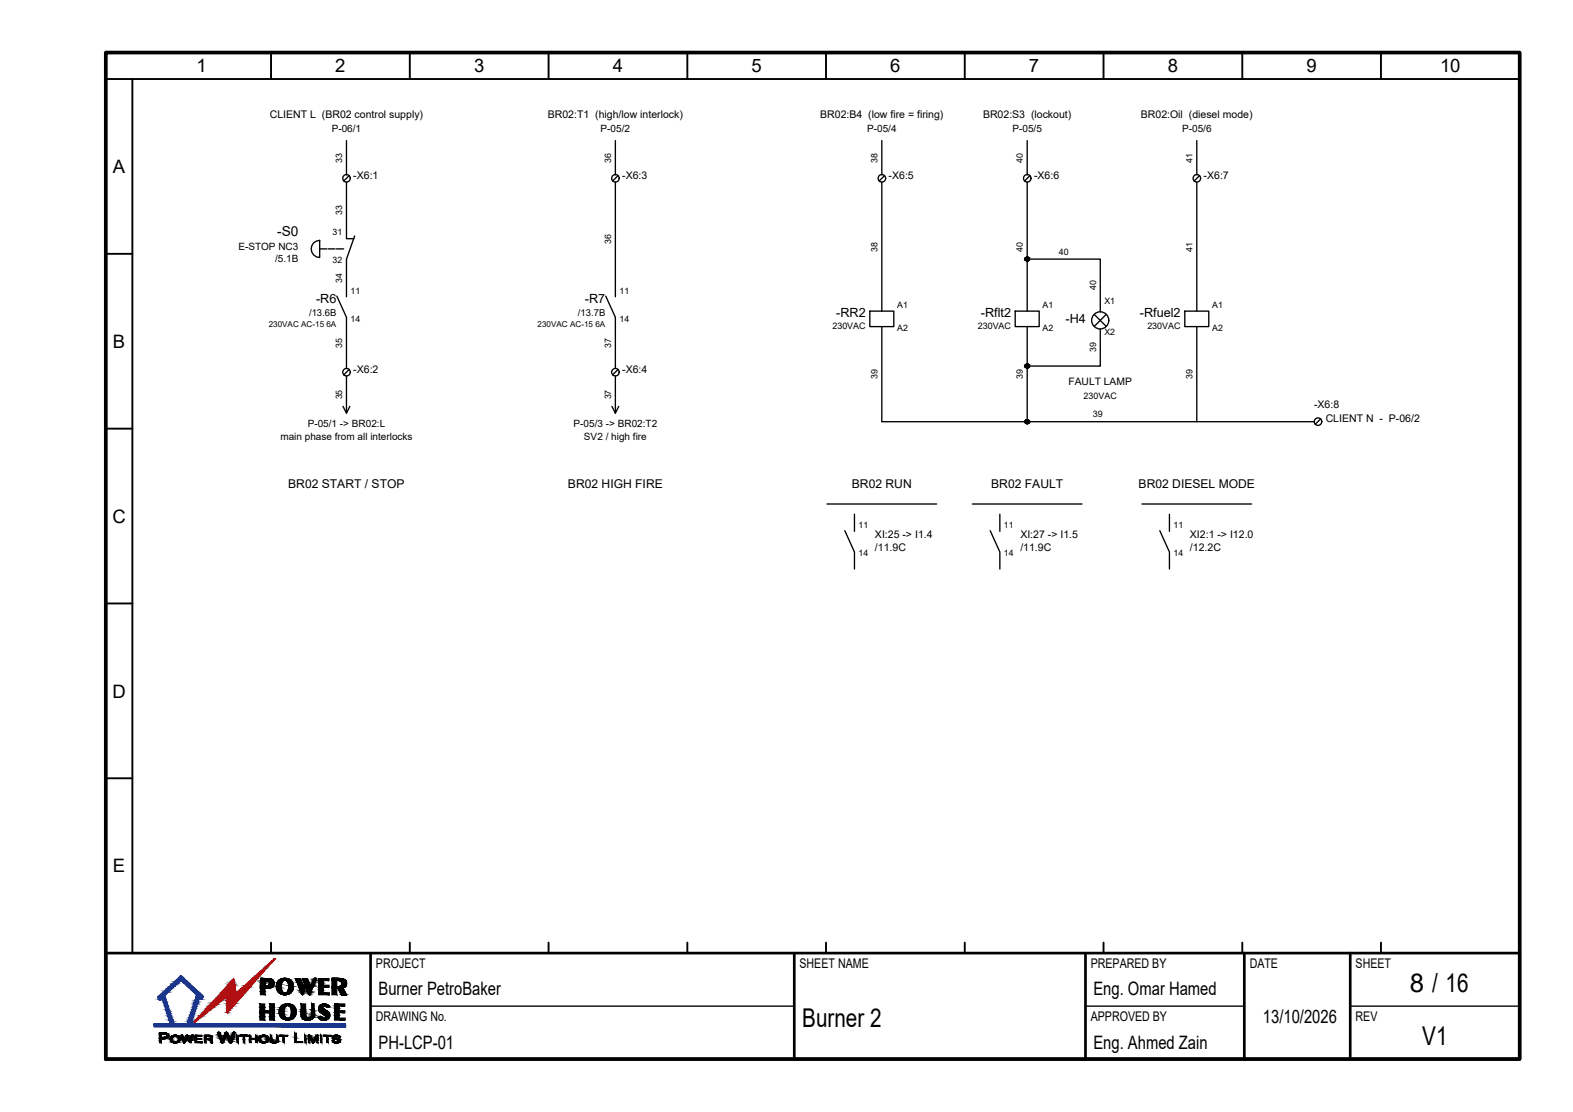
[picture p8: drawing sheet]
<svg xmlns="http://www.w3.org/2000/svg" width="297mm" height="210mm" viewBox="0 0 297 210" stroke-linecap="round" stroke-linejoin="round" font-family="sans-serif">
<defs><g id="words">
<g font-size="4.9">
<text x="266.3" y="187.3">8 / 16</text>
<text x="151.5" y="193.9">Burner 2</text>
<text x="268.6" y="197.3">V1</text>
</g>
<g font-size="3.5">
<text x="37.1" y="13.7">1</text>
<text x="63.3" y="13.7">2</text>
<text x="89.5" y="13.7">3</text>
<text x="115.7" y="13.7">4</text>
<text x="141.9" y="13.7">5</text>
<text x="168.1" y="13.7">6</text>
<text x="194.3" y="13.7">7</text>
<text x="220.5" y="13.7">8</text>
<text x="246.7" y="13.7">9</text>
<text x="271.9" y="13.7">10</text>
<text x="21.3" y="32.7">A</text>
<text x="21.3" y="65.7">B</text>
<text x="21.2" y="98.7">C</text>
<text x="21.2" y="131.7">D</text>
<text x="21.3" y="164.7">E</text>
<text x="71.5" y="187.9">Burner PetroBaker</text>
<text x="206.5" y="187.9">Eng. Omar Hamed</text>
<text x="71.5" y="197.9">PH-LCP-01</text>
<text x="206.5" y="197.9">Eng. Ahmed Zain</text>
<text x="238.5" y="193.2">13/10/2026</text>
</g>
<text font-size="2.6" x="52.3" y="44.5">-S0</text>
<g font-size="2.5">
<text x="71" y="182.7">PROJECT</text>
<text x="151" y="182.7">SHEET NAME</text>
<text x="206" y="182.7">PREPARED BY</text>
<text x="236" y="182.7">DATE</text>
<text x="256" y="182.7">SHEET</text>
<text x="71" y="192.7">DRAWING No.</text>
<text x="206" y="192.7">APPROVED BY</text>
<text x="256" y="192.7">REV</text>
</g>
<g font-size="2.4">
<text x="59.7" y="57.2">-R6</text>
<text x="110.5" y="57.2">-R7</text>
<text x="157.9" y="59.9">-RR2</text>
<text x="185.2" y="59.9">-Rflt2</text>
<text x="215.3" y="59.9">-Rfuel2</text>
<text x="201.2" y="61.1">-H4</text>
</g>
<g font-size="2.3">
<text x="54.4" y="92.1">BR02 START / STOP</text>
<text x="107.3" y="92.1">BR02 HIGH FIRE</text>
<text x="160.9" y="92">BR02 RUN</text>
<text x="187.2" y="92">BR02 FAULT</text>
<text x="215" y="92">BR02 DIESEL MODE</text>
</g>
<g font-size="2">
<text x="50.9" y="22.2">CLIENT L (BR02 control supply)</text>
<text x="103.4" y="22.2">BR02:T1 (high/low interlock)</text>
<text x="154.9" y="22.2">BR02:B4 (low fire = firing)</text>
<text x="185.6" y="22.2">BR02:S3 (lockout)</text>
<text x="215.4" y="22.2">BR02:Oil (diesel mode)</text>
<text x="66.7" y="33.8">-X6:1</text>
<text x="117.5" y="33.8">-X6:3</text>
<text x="167.8" y="33.8">-X6:5</text>
<text x="195.3" y="33.8">-X6:6</text>
<text x="227.3" y="33.8">-X6:7</text>
<text x="66.7" y="70.4">-X6:2</text>
<text x="117.5" y="70.4">-X6:4</text>
<text x="248.1" y="77.1">-X6:8</text>
<text x="250.3" y="79.6">CLIENT N - P-06/2</text>
<text x="165.2" y="101.5">XI:25 -&gt; I1.4</text>
<text x="192.7" y="101.5">XI:27 -&gt; I1.5</text>
<text x="224.7" y="101.5">XI2:1 -&gt; I12.0</text>
<text x="165.2" y="104.1">/11.9C</text>
<text x="192.7" y="104.1">/11.9C</text>
<text x="224.7" y="104.1">/12.2C</text>
</g>
<g font-size="1.9">
<text x="62.6" y="24.8">P-06/1</text>
<text x="113.4" y="24.8">P-05/2</text>
<text x="163.7" y="24.8">P-05/4</text>
<text x="191.2" y="24.8">P-05/5</text>
<text x="223.2" y="24.8">P-05/6</text>
<text x="45" y="47.2">E-STOP NC3</text>
<text x="51.9" y="49.5">/5.1B</text>
<text x="201.8" y="72.6">FAULT LAMP</text>
<text x="52.9" y="83">main phase from all interlocks</text>
<text x="58.1" y="80.5">P-05/1 -&gt; BR02:L</text>
<text x="108.3" y="80.5">P-05/3 -&gt; BR02:T2</text>
<text x="110.3" y="83">SV2 / high fire</text>
</g>
<g font-size="1.8">
<text x="58.4" y="59.6">/13.6B</text>
<text x="109.1" y="59.6">/13.7B</text>
</g>
<g font-size="1.7">
<text x="64.6" y="30.7" transform="rotate(-90 64.6 30.7)">33</text>
<text x="115.4" y="30.7" transform="rotate(-90 115.4 30.7)">36</text>
<text x="165.7" y="30.7" transform="rotate(-90 165.7 30.7)">38</text>
<text x="193.2" y="30.7" transform="rotate(-90 193.2 30.7)">40</text>
<text x="225.2" y="30.7" transform="rotate(-90 225.2 30.7)">41</text>
<text x="64.6" y="40.7" transform="rotate(-90 64.6 40.7)">33</text>
<text x="62.8" y="44.4">31</text>
<text x="115.4" y="46.1" transform="rotate(-90 115.4 46.1)">36</text>
<text x="165.7" y="47.5" transform="rotate(-90 165.7 47.5)">38</text>
<text x="193.2" y="47.5" transform="rotate(-90 193.2 47.5)">40</text>
<text x="225.2" y="47.5" transform="rotate(-90 225.2 47.5)">41</text>
<text x="62.8" y="49.7">32</text>
<text x="64.6" y="53.4" transform="rotate(-90 64.6 53.4)">34</text>
<text x="199.9" y="48.1">40</text>
<text x="66.2" y="55.4">11</text>
<text x="117" y="55.4">11</text>
<text x="169.4" y="58.1">A1</text>
<text x="196.9" y="58.1">A1</text>
<text x="207" y="54.8" transform="rotate(-90 207 54.8)">40</text>
<text x="208.6" y="57.4">X1</text>
<text x="228.9" y="58.1">A1</text>
<text x="64.6" y="65.7" transform="rotate(-90 64.6 65.7)">35</text>
<text x="66.2" y="60.7">14</text>
<text x="115.4" y="65.7" transform="rotate(-90 115.4 65.7)">37</text>
<text x="117" y="60.7">14</text>
<text x="157.2" y="62">230VAC</text>
<text x="169.4" y="62.5">A2</text>
<text x="184.6" y="62">230VAC</text>
<text x="196.9" y="62.5">A2</text>
<text x="208.6" y="63.2">X2</text>
<text x="216.7" y="62">230VAC</text>
<text x="228.9" y="62.5">A2</text>
<text x="165.7" y="71.6" transform="rotate(-90 165.7 71.6)">39</text>
<text x="193.2" y="71.6" transform="rotate(-90 193.2 71.6)">39</text>
<text x="207" y="66.5" transform="rotate(-90 207 66.5)">39</text>
<text x="225.2" y="71.6" transform="rotate(-90 225.2 71.6)">39</text>
<text x="64.6" y="75.4" transform="rotate(-90 64.6 75.4)">35</text>
<text x="115.4" y="75.4" transform="rotate(-90 115.4 75.4)">37</text>
<text x="204.6" y="75.2">230VAC</text>
<text x="206.4" y="78.8">39</text>
<text x="162.1" y="99.7">11</text>
<text x="189.6" y="99.7">11</text>
<text x="221.6" y="99.7">11</text>
<text x="162.1" y="105">14</text>
<text x="189.6" y="105">14</text>
<text x="221.6" y="105">14</text>
</g>
<g font-size="1.5">
<text x="50.7" y="61.7">230VAC AC-15 6A</text>
<text x="101.5" y="61.7">230VAC AC-15 6A</text>
</g>
</g></defs>
<path d="M20 9.9h267v190h-267z" fill="none" stroke="#000" stroke-width=".7"/>
<g fill="none" stroke="#000" stroke-width=".36">
<path d="M20 14.9h267M25 14.9v165M51.2 9.9v5M77.4 9.9v5M103.6 9.9v5M129.8 9.9v5M156 9.9v5M182.2 9.9v5M208.4 9.9v5M234.6 9.9v5M260.8 9.9v5M20 47.9h5"/>
<path d="M20 80.9h5M20 113.9h5M20 146.9h5M51.2 177.9v2M77.4 177.9v2M103.6 177.9v2M129.8 177.9v2M156 177.9v2M182.2 177.9v2M208.4 177.9v2M234.6 177.9v2M260.8 177.9v2"/>
</g>
<path d="M20 179.9h267v20h-267zM70 179.9v20M150 179.9v20M205 179.9v20M235 179.9v20M255 179.9v20" fill="none" stroke="#000" stroke-width=".51"/>
<g fill="none" stroke="#000" stroke-width=".25">
<path d="M65.4 34.4v10.7h1.4M65.4 26.5v6.5M65.9 33.1l-1 1.1M116.2 26.5v6.5M116.2 34.4v21.6M116.7 33.1l-1 1.1M166.5 26.5v6.5M166.5 34.4v24.3M167 33.1l-1 1.1M194 26.5v6.5M194 34.4v24.3M194.5 33.1l-1 1.1"/>
<path d="M226 26.5v6.5M226 34.4v24.3M226.5 33.1l-1 1.1M59.2 45.8l.6-.3 .6-.1v3.2a1.64 1.64 0 0 1-1.5-1 1.64 1.64 0 0 1 .3-1.8zM60.4 47h1.3M62 47h1.3M63.5 47h1.4M63.6 55.9l1.8 4v9.6M67 44.5l-1.6 4.4v7.1M114.4 55.9l1.8 4v9.6M164.3 58.7h4.5v3h-4.5zM191.7 58.7h4.5v3h-4.5z"/>
<path d="M194 48.9h13.8v10M206.6 59.3l2.3 2.3M208.9 59.3l-2.3 2.3M223.7 58.7h4.6v3h-4.6zM64.8 76.7l.6 1.3 .7-1.3M65.4 71v7M65.9 69.7l-1 1.1M115.5 76.7l.7 1.3 .6-1.3M116.2 71v7M116.7 69.7l-1 1.1M166.5 61.7v17.9h81.6M194 61.7v17.9"/>
<path d="M207.8 62.1v7h-13.8M226 61.7v17.9M249.4 79.1l-1.1 1M156.2 95.1h20.7M161.4 97.1v3.2M183.6 95.1h20.7M188.8 97.1v3.2M215.6 95.1h20.7M220.8 97.1v3.2M159.5 100.2l1.9 4v3.2M187 100.2l1.8 4v3.2M219 100.2l1.8 4v3.2"/>
<path d="M70 189.9h80M205 189.9h30M255 189.9h32"/>
<circle cx="65.4" cy="33.7" r=".71"/>
<circle cx="116.2" cy="33.7" r=".71"/>
<circle cx="166.5" cy="33.7" r=".71"/>
<circle cx="194" cy="33.7" r=".71"/>
<circle cx="226" cy="33.7" r=".71"/>
<circle cx="194" cy="48.9" r=".39"/>
<circle cx="65.4" cy="70.3" r=".71"/>
<circle cx="116.2" cy="70.3" r=".71"/>
<circle cx="194" cy="69.1" r=".39"/>
<circle cx="194" cy="79.6" r=".39"/>
<circle cx="207.8" cy="60.5" r="1.62"/>
<circle cx="248.9" cy="79.6" r=".71"/>
</g>
<g fill="#b00d10" stroke="#b00d10" stroke-width=".19">
<path d="M51.9 180.9h.1z"/>
<path d="M44.6 187.4h1.7z"/>
<path d="M36.6 192.9h.1z"/>
<path d="M51.9 180.9h.1zM51.9 180.9h.1z"/>
<path d="M51.9 180.9h.1zM51.9 180.9h.1zM51.9 180.9h.1zM51.9 180.9h.1z"/>
<path d="M51.9 180.9l.1 .1zM51.9 180.9l.1 .1z"/>
<path d="M51.8 181h.2zM51.7 181.1h.2z"/>
<path d="M51.7 181.1v.2l.2-.2zM51.4 181.3l.3-.2v.2z"/>
<path d="M51.4 181.3l.1 .2 .2-.2zM51.2 181.5l.2-.2 .1 .2z"/>
<path d="M51.2 181.5l.1 .3 .2-.3zM50.9 181.8l.3-.3 .1 .3z"/>
<path d="M50.9 181.8l-.2 .6 .6-.6zM50.2 182.4l.7-.6-.2 .6z"/>
<path d="M50.2 182.4l.3 .3 .2-.3zM49.9 182.7l.3-.3 .3 .3z"/>
<path d="M49.9 182.7l-.1 .7 .7-.7zM49.1 183.4l.8-.7-.1 .7z"/>
<path d="M49.1 183.4v.9l.7-.9zM48.1 184.3l1-.9v.9z"/>
<path d="M48.1 184.3l.6 .4 .4-.4zM47.6 184.7l.5-.4 .6 .4z"/>
<path d="M44.1 184.8v.1zM44.1 184.8l-.1 .1z"/>
<path d="M44 184.9l.2 .1zM44 184.9l.2 .1h-.3z"/>
<path d="M43.9 185l.3 .1v-.1zM43.9 185l.3 .1h-.4z"/>
<path d="M43.8 185.1l.4 .1zM43.8 185.1l.4 .1z"/>
<path d="M43.8 185.2l.4 .1v-.1zM43.8 185.2l.4 .1h-.6z"/>
<path d="M43.6 185.3l.7 .3-.1-.3zM43.6 185.3l.7 .3h-.9z"/>
<path d="M43.4 185.6l.9 .2v-.2zM43.4 185.6l.9 .2h-1.1z"/>
<path d="M43.2 185.8l1.1 .2v-.2zM43.2 185.8l1.1 .2h-1.4z"/>
<path d="M42.9 186l1.5 .1zM42.9 186l1.5 .1z"/>
<path d="M47.6 184.7l-.1 1.4 1.2-1.4zM46.1 186.1l1.5-1.4-.1 1.4z"/>
<path d="M42.9 186.1l1.5 .2v-.2zM42.9 186.1l1.5 .2h-1.7z"/>
<path d="M46.1 186.1l1.1 .3 .3-.3zM45.7 186.4l.4-.3 1.1 .3z"/>
<path d="M42.7 186.3l1.7 .3v-.3zM42.7 186.3l1.7 .3h-1.9z"/>
<path d="M45.7 186.4l1.3 .2 .2-.2zM45.5 186.6l.2-.2 1.3 .2z"/>
<path d="M42.5 186.6l2 .2-.1-.2zM42.5 186.6l2 .2h-2.2z"/>
<path d="M45.5 186.6l1.3 .3 .2-.3zM45.2 186.9l.3-.3 1.3 .3z"/>
<path d="M42.3 186.8l2.2 .2v-.2zM42.3 186.8l2.2 .2h-2.4z"/>
<path d="M45.2 186.9l1.5 .1 .1-.1zM45 187l.2-.1 1.5 .1z"/>
<path d="M42.1 187l2.4 .1v-.1zM42.1 187l2.4 .1h-2.5z"/>
<path d="M45 187l1.5 .1 .2-.1zM44.9 187.1l.1-.1 1.5 .1z"/>
<path d="M42 187.1l2.6 .2-.1-.2zM41.8 187.3l.2-.2 2.6 .2z"/>
<path d="M44.9 187.1l1.5 .2 .1-.2zM44.8 187.3l.1-.2 1.5 .2z"/>
<path d="M44.8 187.3h1.6zM44.7 187.3h1.7z"/>
<path d="M41.8 187.3h2.8zM41.8 187.3h2.8h-2.8z"/>
<path d="M44.7 187.3h1.7zM44.7 187.3l1.6 .1zM44.6 187.4h1.7z"/>
<path d="M41.8 187.3l2.8 .1zM41.7 187.4h2.9z"/>
<path d="M41.7 187.4h4.6zM41.7 187.4h4.6z"/>
<path d="M41.7 187.4l4.1 .5 .5-.5zM41.7 187.4l4.1 .5h-4.6z"/>
<path d="M41.2 187.9l4.3 .4 .3-.4zM41.2 187.9l4.3 .4h-4.6z"/>
<path d="M42.7 188.3h2.8zM42.7 188.3h2.8z"/>
<path d="M40.9 188.3h1.8zM40.9 188.3h1.8z"/>
<path d="M42.7 188.3h2.8zM42.7 188.3h2.8z"/>
<path d="M42.7 188.3h2.8zM42.7 188.3h2.8z"/>
<path d="M40.9 188.3h1.8zM40.9 188.3h1.7z"/>
<path d="M42.7 188.3h2.8zM42.7 188.3h2.8z"/>
<path d="M42.7 188.3h2.8zM42.7 188.3h2.8z"/>
<path d="M42.7 188.3l2.8 .1zM42.7 188.3l2.8 .1z"/>
<path d="M42.7 188.4h2.8zM42.7 188.4h2.7z"/>
<path d="M42.7 188.4h2.7zM42.7 188.4h2.7z"/>
<path d="M40.9 188.3h1.7zM40.9 188.3l1.6 .1z"/>
<path d="M40.8 188.4l1.6 .1 .1-.1zM40.8 188.4l1.6 .1h-1.7z"/>
<path d="M42.7 188.4l2.6 .2 .1-.2zM42.7 188.4l2.6 .2h-2.6z"/>
<path d="M40.7 188.5l1.5 .2 .2-.2zM40.7 188.5l1.5 .2h-1.7z"/>
<path d="M40.5 188.7l1.5 .2 .2-.2zM40.5 188.7l1.5 .2h-1.6z"/>
<path d="M40.4 188.9h1.6zM40.4 188.9h1.5z"/>
<path d="M42.7 188.6l2.3 .3 .3-.3zM42.7 188.6l2.3 .3h-2.2z"/>
<path d="M40.3 188.9l1.4 .2 .2-.2zM40.3 188.9l1.4 .2h-1.5z"/>
<path d="M40.2 189.1l1.2 .2 .3-.2zM40.2 189.1l1.2 .2h-1.5z"/>
<path d="M42.8 188.9l1.8 .5 .4-.5zM42.8 188.9l1.8 .5h-1.8z"/>
<path d="M42.8 189.4l1.6 .1 .2-.1zM42.8 189.4l1.6 .1h-1.6z"/>
<path d="M39.9 189.3l1.1 .3 .4-.3zM39.9 189.3l1.1 .3h-1.3z"/>
<path d="M39.7 189.6l1 .2 .3-.2zM39.7 189.6l1 .2h-1.2z"/>
<path d="M42.8 189.5l1.3 .4 .3-.4zM42.8 189.5l1.3 .4h-1.3z"/>
<path d="M39.5 189.8l.8 .3 .4-.3zM39.5 189.8l.8 .3h-1.1z"/>
<path d="M42.8 189.9l.9 .4 .4-.4zM42.8 189.9l.9 .4h-.8z"/>
<path d="M39.2 190.1l.8 .3 .3-.3zM39.2 190.1l.8 .3h-1z"/>
<path d="M39 190.4h1zM39 190.4h1z"/>
<path d="M42.9 190.3l.5 .4 .3-.4zM42.9 190.3l.5 .4h-.5z"/>
<path d="M38.9 190.4l.7 .3 .4-.3zM38.9 190.4l.7 .3h-.9z"/>
<path d="M42.9 190.7h.5zM42.9 190.7h.4z"/>
<path d="M38.7 190.7l.6 .3 .3-.3zM38.7 190.7l.6 .3h-.9z"/>
<path d="M42.9 190.7l.2 .3 .2-.3zM42.9 190.7l.2 .3h-.2z"/>
<path d="M42.9 191h.2zM42.9 191l.1 .1z"/>
<path d="M38.4 191l.5 .2 .4-.2zM38.4 191l.5 .2h-.7z"/>
<path d="M38.2 191.2l.5 .2 .2-.2zM38.2 191.2l.5 .2h-.7z"/>
<path d="M38 191.4l.4 .2 .3-.2zM38 191.4l.4 .2h-.6z"/>
<path d="M37.8 191.6h.6zM37.8 191.6l.5 .1z"/>
<path d="M37.8 191.7l.4 .1 .1-.1zM37.8 191.7l.4 .1h-.5z"/>
<path d="M37.7 191.8l.3 .2 .2-.2zM37.7 191.8l.3 .2h-.5z"/>
<path d="M37.5 192l.3 .1 .2-.1zM37.5 192l.3 .1h-.4z"/>
<path d="M37.4 192.1l.2 .2 .2-.2zM37.4 192.1l.2 .2h-.4z"/>
<path d="M37.2 192.3l.2 .1 .2-.1zM37.2 192.3l.2 .1h-.3z"/>
<path d="M37.1 192.4l.1 .2 .2-.2zM37.1 192.4l.1 .2h-.2z"/>
<path d="M37 192.6h.2zM37 192.6h.1z"/>
<path d="M36.9 192.6h.2zM36.9 192.7h.2z"/>
<path d="M36.9 192.7h.2zM36.9 192.7h.1h-.2z"/>
<path d="M36.8 192.7h.2zM36.8 192.7l.1 .1h-.2z"/>
<path d="M36.7 192.8h.2zM36.7 192.8l.1 .1h-.1z"/>
<path d="M36.7 192.9h.1zM36.6 192.9h.1z"/>
</g>
<g fill="#1b358a" stroke="#1b358a" stroke-width=".19">
<path d="M34.4 185.3h1z"/>
<path d="M35 185.8h1z"/>
<path d="M38 188.6h.1z"/>
<path d="M31.6 193.3h1.7z"/>
<path d="M34.1 184.2l.1 .1zM34.1 184.3h.1zM34.1 184.3h.1zM34.1 184.3h.1z"/>
<path d="M34.1 184.3h.2zM34 184.3h.3z"/>
<path d="M34 184.3l.4 .1zM34 184.3l.4 .1z"/>
<path d="M34 184.4h.4zM34 184.4h.4z"/>
<path d="M34 184.4l.5 .1zM33.9 184.5h.6z"/>
<path d="M33.9 184.5h.6zM33.9 184.5h.6z"/>
<path d="M33.8 184.5l.8 .1zM33.8 184.6h.8z"/>
<path d="M33.8 184.6l.9 .1zM33.7 184.7h1z"/>
<path d="M33.7 184.7l1.1 .1-.1-.1zM33.7 184.7l1.1 .1h-1.3z"/>
<path d="M33.5 184.8h1.3zM33.5 184.8h1.3z"/>
<path d="M33.5 184.8l1.5 .1-.2-.1zM33.4 184.9l.1-.1 1.5 .1z"/>
<path d="M33.4 184.9l1.8 .2-.2-.2zM33.4 184.9l1.8 .2h-2z"/>
<path d="M33.2 185.1h2zM33.1 185.1h2.1z"/>
<path d="M34.2 185.1h1zM34.2 185.1h1z"/>
<path d="M33.1 185.1h1.1zM33.1 185.1h1.1z"/>
<path d="M34.2 185.1h1zM34.2 185.1h1z"/>
<path d="M33.1 185.1h1.1zM33.1 185.1h1z"/>
<path d="M34.2 185.1l1.1 .1zM34.2 185.1l1.1 .1z"/>
<path d="M33.1 185.1h1zM33.1 185.1l.9 .1h-1z"/>
<path d="M34.3 185.2l1.1 .1-.1-.1zM34.3 185.2l1.1 .1h-1zM34.4 185.3h1z"/>
<path d="M33 185.2l.9 .2 .1-.2zM32.9 185.4l.1-.2 .9 .2z"/>
<path d="M34.4 185.3l1.2 .2-.2-.2zM34.4 185.3l1.2 .2h-1z"/>
<path d="M34.6 185.5l1.1 .1-.1-.1zM34.6 185.5l1.1 .1h-1z"/>
<path d="M32.9 185.4l.7 .2 .3-.2zM32.9 185.4l.7 .2h-.9z"/>
<path d="M34.7 185.6h1.1zM34.7 185.6h1.1z"/>
<path d="M32.7 185.6h.9zM32.6 185.6h1z"/>
<path d="M34.8 185.6l1.2 .2-.2-.2zM34.8 185.6l1.2 .2h-1zM35 185.8h1z"/>
<path d="M32.6 185.6l.7 .3 .3-.3zM32.6 185.6l.7 .3h-.9z"/>
<path d="M35 185.8l1.2 .2-.2-.2zM35 185.8l1.2 .2h-1z"/>
<path d="M35.2 186l1.1 .1zM35.2 186l1.1 .1z"/>
<path d="M32.4 185.9l.6 .3 .3-.3zM32 186.2l.4-.3 .6 .3z"/>
<path d="M35.3 186.1l1.1 .2-.1-.2zM35.3 186.1l1.1 .2h-.9z"/>
<path d="M32 186.2l.8 .1 .2-.1zM31.8 186.3l.2-.1 .8 .1z"/>
<path d="M35.5 186.3l1.1 .1-.2-.1zM35.5 186.3l1.1 .1h-1z"/>
<path d="M35.6 186.4l1.1 .1-.1-.1zM35.6 186.4l1.1 .1h-1z"/>
<path d="M31.8 186.3l.7 .3 .3-.3zM31.5 186.6l.3-.3 .7 .3z"/>
<path d="M35.7 186.5l1.2 .2-.2-.2zM35.7 186.5l1.2 .2h-1z"/>
<path d="M31.5 186.6h1zM31.4 186.7h1z"/>
<path d="M35.9 186.7h1.1zM35.9 186.7h1.1z"/>
<path d="M36 186.7l1.2 .2-.2-.2zM36 186.7l1.2 .2h-1z"/>
<path d="M36.2 186.9l1.1 .1zM36.2 186.9l1.1 .1z"/>
<path d="M31.4 186.7l.7 .3 .3-.3zM31.1 187l.3-.3 .7 .3z"/>
<path d="M31.1 187h1zM31 187.1h1z"/>
<path d="M36.3 187l1.1 .1-.1-.1zM36.3 187l1.1 .1h-1z"/>
<path d="M36.4 187.1l1.1 .2-.1-.2zM36.4 187.1l1.1 .2h-.9z"/>
<path d="M31 187.1l.8 .2 .2-.2zM31 187.1l.8 .2h-1z"/>
<path d="M36.6 187.3h1zM36.6 187.3h1z"/>
<path d="M30.8 187.3h1zM30.7 187.3h1z"/>
<path d="M36.6 187.3l1.1 .1-.1-.1zM36.6 187.3l1.1 .1h-1z"/>
<path d="M30.7 187.3l.9 .2 .1-.2zM30.7 187.3l.9 .2h-1z"/>
<path d="M36.7 187.4l1.1 .1zM36.7 187.4l1.1 .1z"/>
<path d="M36.8 187.5h1zM36.8 187.5h1z"/>
<path d="M36.9 187.5l1 .1zM36.9 187.5l1 .1z"/>
<path d="M30.6 187.5l.9 .1 .1-.1zM30.5 187.6l.1-.1 .9 .1z"/>
<path d="M30.5 187.6h1zM30.5 187.6h.9z"/>
<path d="M36.9 187.6h1zM36.9 187.6h1z"/>
<path d="M37 187.6l1 .1zM37 187.6l1 .1z"/>
<path d="M37 187.7h1zM37 187.7h1z"/>
<path d="M37 187.7h1zM37 187.7h1z"/>
<path d="M30.4 187.6l.9 .1 .1-.1zM30.3 187.7l.1-.1 .9 .1z"/>
<path d="M37 187.7h1zM37 187.7h1z"/>
<path d="M37.1 187.7l1 .1zM37.1 187.7l1 .1z"/>
<path d="M37.1 187.8h1zM37.1 187.8h1z"/>
<path d="M30.3 187.7h1zM30.2 187.8h1z"/>
<path d="M37.1 187.8h1zM37.1 187.8h1z"/>
<path d="M37.1 187.8h1zM37.1 187.8h1z"/>
<path d="M30.2 187.8h1zM30.2 187.8h1z"/>
<path d="M37.1 187.8l1.1 .1zM37.1 187.8l1.1 .1z"/>
<path d="M30.2 187.8h1zM30.2 187.8l1 .1z"/>
<path d="M30.2 187.9h1zM30.2 187.9h.9z"/>
<path d="M30.1 187.9l1 .1zM30.1 188h1z"/>
<path d="M37.1 187.9l1.2 .1-.1-.1zM37.1 187.9l1.2 .1h-1.2z"/>
<path d="M30.1 188h1.1zM30.1 188h1.1z"/>
<path d="M37.1 188l1.3 .1zM37.1 188l1.3 .1z"/>
<path d="M37 188.1h1.4zM37 188.1h1.4z"/>
<path d="M37 188.1h1.4zM37 188.1h1.4z"/>
<path d="M30 188l1.2 .1v-.1zM30 188l1.2 .1h-1.3z"/>
<path d="M29.9 188.1h1.3zM29.9 188.1h1.3z"/>
<path d="M37 188.1h1.4zM37 188.1h1.4z"/>
<path d="M29.9 188.1l1.3 .1zM29.9 188.1l1.3 .1z"/>
<path d="M37 188.1h1.4zM37 188.1l1.3 .1z"/>
<path d="M29.8 188.2h1.4zM29.8 188.2h1.4z"/>
<path d="M37 188.2h1.3zM37 188.2l1.3 .1z"/>
<path d="M29.9 188.2l1.3 .1zM29.9 188.2l1.3 .1z"/>
<path d="M37 188.3h1.3zM37 188.3l1.2 .1z"/>
<path d="M37.7 188.4h.5zM37.7 188.4h.5z"/>
<path d="M37 188.4h.7zM37 188.4h.7z"/>
<path d="M37.7 188.4h.5zM37.7 188.4h.5zM37.7 188.4h.5zM37.7 188.4h.5z"/>
<path d="M37 188.4h.7zM37 188.4h.7z"/>
<path d="M37.7 188.4h.5zM37.7 188.4h.5zM37.8 188.4h.4zM37.8 188.4h.4z"/>
<path d="M37.8 188.4h.4zM37.8 188.4h.4z"/>
<path d="M29.9 188.3l1.4 .1zM29.9 188.3l1.4 .1z"/>
<path d="M37.8 188.4h.4zM37.8 188.4h.4z"/>
<path d="M29.9 188.4h1.4zM29.9 188.4h1.4z"/>
<path d="M30.6 188.4h.7zM30.6 188.4h.7z"/>
<path d="M29.9 188.4h.7zM29.9 188.4h.7z"/>
<path d="M29.9 188.4h.7zM29.9 188.4h.7z"/>
<path d="M37 188.4h.7zM37 188.4h.7z"/>
<path d="M37.8 188.4h.4zM37.8 188.4h.4z"/>
<path d="M29.9 188.4h.6zM29.9 188.4h.7z"/>
<path d="M29.9 188.4h.6zM29.9 188.4l.6 .1z"/>
<path d="M37.8 188.4l.4 .1zM37.8 188.4l.4 .1z"/>
<path d="M37.9 188.5h.3zM37.9 188.5h.3z"/>
<path d="M30 188.5h.5zM30 188.5h.5z"/>
<path d="M37.9 188.5h.3zM37.9 188.5h.2z"/>
<path d="M30 188.5h.5zM30 188.5h.5z"/>
<path d="M30 188.5h.5zM30 188.5h.4z"/>
<path d="M37.9 188.5h.2zM37.9 188.5h.2z"/>
<path d="M37.9 188.5h.2zM37.9 188.5h.2z"/>
<path d="M36.9 188.4l.7 .1 .1-.1zM36.9 188.4l.7 .1h-.7z"/>
<path d="M38 188.5h.1zM38 188.5h.1z"/>
<path d="M30.6 188.4l.7 .1v-.1zM30.6 188.4l.7 .1h-.7z"/>
<path d="M30 188.5h.4zM30 188.5h.4z"/>
<path d="M38 188.5h.1zM38 188.5l.1 .1z"/>
<path d="M30 188.5h.4zM30 188.5l.4 .1z"/>
<path d="M30 188.6h.4zM30 188.6h.4z"/>
<path d="M30 188.6h.4zM30 188.6h.3z"/>
<path d="M30.6 188.5l.8 .2-.1-.2zM30.6 188.5l.8 .2h-.7z"/>
<path d="M30 188.6h.3zM30 188.6l.3 .1z"/>
<path d="M36.9 188.5l.7 .2v-.2zM36.9 188.5l.7 .2h-.7z"/>
<path d="M30.1 188.7h.2zM30.1 188.7h.1zM30.1 188.7h.1zM30.1 188.7h.1z"/>
<path d="M30.1 188.7h.1zM30.1 188.7h.1z"/>
<path d="M36.9 188.7h.7zM36.9 188.7h.6z"/>
<path d="M30.1 188.7h.1zM30.1 188.7h.1z"/>
<path d="M36.8 188.7l.7 .1v-.1zM36.8 188.7l.7 .1h-.7z"/>
<path d="M36.8 188.8l.6 .2 .1-.2zM36.8 188.8l.6 .2h-.7z"/>
<path d="M30.7 188.7l.8 .4-.1-.4zM30.7 188.7l.8 .4h-.7z"/>
<path d="M30.8 189.1l.7 .1zM30.8 189.1l.7 .1z"/>
<path d="M36.7 189l.7 .2v-.2zM36.7 189l.7 .2h-.7z"/>
<path d="M36.7 189.2l.6 .2 .1-.2zM36.7 189.2l.6 .2h-.7z"/>
<path d="M36.6 189.4l.7 .2v-.2zM36.6 189.4l.7 .2h-.7z"/>
<path d="M36.6 189.6h.7zM36.6 189.6l.6 .1z"/>
<path d="M30.8 189.2l.9 .7-.2-.7zM30.8 189.2l.9 .7h-.6z"/>
<path d="M36.5 189.7l.6 .3 .1-.3zM36.5 189.7l.6 .3h-.7z"/>
<path d="M31.1 189.9l.7 .1-.1-.1zM31.1 189.9l.7 .1h-.7z"/>
<path d="M36.4 190l.6 .3 .1-.3zM36.4 190l.6 .3h-.7z"/>
<path d="M36.3 190.3l.6 .3 .1-.3zM36.3 190.3l.6 .3h-.7zM36.2 190.6h.7zM36.2 190.6h.7z"/>
<path d="M31.1 190l.9 .6-.2-.6zM31.1 190l.9 .6h-.7z"/>
<path d="M31.3 190.6l.8 .3-.1-.3zM31.3 190.6l.8 .3h-.7z"/>
<path d="M36.2 190.6l.6 .3 .1-.3zM36.2 190.6l.6 .3h-.7z"/>
<path d="M36.1 190.9l.6 .3 .1-.3zM36.1 190.9l.6 .3h-.7z"/>
<path d="M31.4 190.9l.8 .4-.1-.4zM31.4 190.9l.8 .4h-.7z"/>
<path d="M36 191.2l.6 .4 .1-.4zM36 191.2l.6 .4h-.7zM35.9 191.6h.7zM35.9 191.6h.7z"/>
<path d="M31.5 191.3l.9 .4-.2-.4zM31.5 191.3l.9 .4h-.7z"/>
<path d="M35.9 191.6l.6 .2 .1-.2zM35.9 191.6l.6 .2h-.7z"/>
<path d="M31.7 191.7l.7 .3v-.3zM31.7 191.7l.7 .3h-.7z"/>
<path d="M35.8 191.8l.6 .3 .1-.3zM35.8 191.8l.6 .3h-.7z"/>
<path d="M35.7 192.1l.6 .3 .1-.3zM35.7 192.1l.6 .3h-.7z"/>
<path d="M35.6 192.4h.7zM35.6 192.4h.7z"/>
<path d="M31.7 192l.9 .4-.2-.4zM31.7 192l.9 .4h-.7z"/>
<path d="M31.9 192.4l.7 .1zM31.9 192.4l.7 .1z"/>
<path d="M31.9 192.5l.7 .1zM31.9 192.5l.7 .1z"/>
<path d="M35.6 192.4l.7 .2v-.2zM35.6 192.4l.7 .2h-.7z"/>
<path d="M31.9 192.6l.8 .1-.1-.1zM31.9 192.6l.8 .1h-.7z"/>
<path d="M35.6 192.6l.6 .2 .1-.2zM35.6 192.6l.6 .2h-.7z"/>
<path d="M32 192.7l.7 .2v-.2zM32 192.7l.7 .2h-.7z"/>
<path d="M35.5 192.8l.7 .2v-.2zM35.5 192.8l.7 .2h-.8z"/>
<path d="M32 192.9l.8 .1-.1-.1zM32 192.9l.8 .1h-.7z"/>
<path d="M35.4 193h.8zM35.4 193h.8z"/>
<path d="M32.1 193h.7zM32.1 193h.7z"/>
<path d="M32.1 193l.7 .1zM32.1 193l.7 .1z"/>
<path d="M35.4 193l.7 .1 .1-.1zM35.4 193l.7 .1h-.7z"/>
<path d="M32.1 193.1l.8 .1zM32.1 193.1l.8 .1z"/>
<path d="M35.4 193.1h.7zM35.4 193.1l.7 .1h-.8z"/>
<path d="M32.1 193.2h.8zM32.1 193.2h.8z"/>
<path d="M35.3 193.2h.8zM35.3 193.2h.8z"/>
<path d="M35.3 193.2h.9zM35.3 193.2h.9z"/>
<path d="M32.2 193.2h.7zM32.2 193.2h.7z"/>
<path d="M35.3 193.2h.9zM35.3 193.2h.9z"/>
<path d="M32.2 193.2l.7 .1zM32.1 193.3h.8z"/>
<path d="M32.1 193.3h.8zM32.1 193.3h.8z"/>
<path d="M35.3 193.2l1.2 .1zM35.2 193.3h1.3z"/>
<path d="M35.2 193.3h1.4zM35.2 193.3h1.4z"/>
<path d="M32.1 193.3h.9zM32.1 193.3h.9z"/>
<path d="M32.1 193.3h.9zM32 193.3h1z"/>
<path d="M35.2 193.3h2.2zM35 193.3h2.4z"/>
<path d="M32 193.3h1.1zM32 193.3h1.1z"/>
<path d="M35 193.3h2.7zM35 193.3h2.7z"/>
<path d="M32 193.3h1.2zM31.8 193.3h1.4z"/>
<path d="M34.9 193.3h3.8zM34.7 193.3h4z"/>
<path d="M31.8 193.3h1.5zM31.6 193.3h1.7zM31.6 193.3h1.7z"/>
<path d="M34.7 193.3h5.2zM34.6 193.3h5.3z"/>
<path d="M31.6 193.3h1.9zM31.3 193.3h2.2z"/>
<path d="M34.6 193.3h5.9zM34.4 193.3h6.1z"/>
<path d="M31.3 193.3h2.3zM31 193.3h2.6z"/>
<path d="M31 193.3h2.7zM30.6 193.3h3.1z"/>
<path d="M29.1 193.3h4.6zM29.1 193.3h4.6z"/>
<path d="M34.4 193.3h7.8zM34.1 193.3h8.1z"/>
<path d="M29.1 193.3h5zM29.1 193.3h5z"/>
<path d="M29.1 193.3h14zM29.1 193.3h14z"/>
<path d="M29.1 193.3h17.3zM29.1 193.3h17.3z"/>
<path d="M29.1 193.3h21.6zM29.1 193.3h21.6z"/>
<path d="M29.1 193.3h36.2zM29.1 193.3h36.2z"/>
<path d="M29.1 193.3l36.2 .3v-.3zM29.1 193.3l36.2 .3h-36.2zM29.1 193.6h36.2zM29.1 193.6h36.2z"/>
<path d="M29.1 193.6l36.2 .3v-.3zM29.1 193.6l36.2 .3h-36.2z"/>
</g>
<g fill="#000" stroke="#000" stroke-width=".19">
<path d="M193.9 49.3h.1zM193.9 49.3h.2zM193.9 69.5h.1zM193.9 69.5h.2zM193.9 80h.1zM193.9 80h.2zM31.3 195.3h.5zM31.3 195.8h.5zM33.1 196.7h.6zM33.1 196.9h.1zM33 195.4h.2zM34.8 196.8h.1z"/>
<path d="M39.2 196.2h.8zM39.4 195.6h.6zM39.4 196h.6zM39.6 196h.4zM40 196.8h.1zM41.9 196.8h.1zM41.9 196.8h.2zM49.8 196.9h.1zM51.6 196.9h.3zM53.7 184.7h.2zM53.9 192.5h.9zM54.1 189.5h.4z"/>
<path d="M56 184.7h.2zM56.9 191.8h.9zM57.9 192.6h.4zM59.9 195.4h.1zM60.5 191.9h.1zM60.9 192.6h.3zM61.1 189.5h.2zM62.7 184.7h.8zM62.8 196.4h.1zM63.3 196.9h.3zM63.4 195.4h.2zM63.7 186.3h1.5z"/>
<path d="M63.8 185.1h1.5zM63.9 186.2h1.3zM64.5 187.8h.9zM65 187.8h.2z"/>
<path d="M193.9 48.5h.2zM193.9 48.5h.2z"/>
<path d="M193.9 48.5h.2zM193.8 48.5h.3z"/>
<path d="M193.8 48.5h.3zM193.8 48.5h.3z"/>
<path d="M193.8 49.3h.3zM193.8 49.3h.3z"/>
<path d="M193.8 48.5l.4 .1zM193.8 48.6h.4z"/>
<path d="M193.8 49.2h.3zM193.8 49.2l.3 .1z"/>
<path d="M193.8 48.6h.4zM193.8 48.6h.4z"/>
<path d="M193.8 49.2h.4zM193.8 49.2h.3z"/>
<path d="M193.8 48.6h.4zM193.7 48.6h.5z"/>
<path d="M193.8 49.2h.4zM193.8 49.2h.4z"/>
<path d="M193.7 48.6h.5zM193.7 48.6h.5z"/>
<path d="M193.7 49.2h.5zM193.7 49.2h.5z"/>
<path d="M193.7 48.6l.6 .1zM193.7 48.6l.6 .1z"/>
<path d="M193.7 49.2h.5zM193.7 49.2h.5z"/>
<path d="M193.7 48.7h.6zM193.7 48.7h.6z"/>
<path d="M193.7 49.1h.6zM193.7 49.1l.5 .1z"/>
<path d="M193.7 48.7h.6zM193.6 48.7h.7z"/>
<path d="M193.6 48.7l.7 .1zM193.6 48.7l.7 .1z"/>
<path d="M193.6 49.1h.7zM193.6 49.1h.7z"/>
<path d="M193.7 49.1h.6zM193.7 49.1h.6z"/>
<path d="M193.6 48.8h.8zM193.6 48.8h.8z"/>
<path d="M193.6 49h.7zM193.6 49l.7 .1z"/>
<path d="M193.6 48.8h.8zM193.6 48.8h.8z"/>
<path d="M193.6 48.8l.8 .1zM193.6 48.8l.8 .1z"/>
<path d="M193.6 48.9h.8zM193.6 48.9h.8z"/>
<path d="M193.6 48.9h.8zM193.6 48.9h.8z"/>
<path d="M193.6 48.9l.8 .1zM193.6 48.9l.8 .1z"/>
<path d="M193.6 49h.8zM193.6 49h.8z"/>
<path d="M193.6 49h.8zM193.6 49h.7z"/>
<path d="M193.9 68.7h.2zM193.9 68.7h.2z"/>
<path d="M193.9 79.2h.2zM193.9 79.2h.2z"/>
<path d="M193.9 68.7h.2zM193.8 68.7h.3z"/>
<path d="M193.9 79.2h.2zM193.8 79.2h.3z"/>
<path d="M193.8 68.7h.3zM193.8 68.7h.3z"/>
<path d="M193.8 69.5h.3zM193.8 69.5h.3z"/>
<path d="M193.8 79.2h.3zM193.8 79.2h.3z"/>
<path d="M193.8 80h.3zM193.8 80h.3z"/>
<path d="M193.8 68.7l.4 .1zM193.8 68.8h.4z"/>
<path d="M193.8 69.4h.3zM193.8 69.4l.3 .1z"/>
<path d="M193.8 79.2l.4 .1zM193.8 79.3h.4z"/>
<path d="M193.8 79.9h.3zM193.8 79.9l.3 .1z"/>
<path d="M193.8 68.8h.4zM193.8 68.8h.4z"/>
<path d="M193.8 69.4h.4zM193.8 69.4h.3z"/>
<path d="M193.8 79.3h.4zM193.8 79.3h.4z"/>
<path d="M193.8 79.9h.4zM193.8 79.9h.3z"/>
<path d="M193.8 68.8h.4zM193.7 68.8h.5z"/>
<path d="M193.8 69.4h.4zM193.8 69.4h.4z"/>
<path d="M193.8 79.3h.4zM193.7 79.3h.5z"/>
<path d="M193.8 79.9h.4zM193.8 79.9h.4z"/>
<path d="M193.7 68.8h.5zM193.7 68.8h.5z"/>
<path d="M193.7 69.4h.5zM193.7 69.4h.5z"/>
<path d="M193.7 79.3h.5zM193.7 79.3h.5z"/>
<path d="M193.7 79.9h.5zM193.7 79.9h.5z"/>
<path d="M193.7 68.8h.6zM193.7 68.8h.6z"/>
<path d="M193.7 69.4h.5zM193.7 69.4h.5z"/>
<path d="M193.7 79.3h.6zM193.7 79.3h.6z"/>
<path d="M193.7 79.9h.5zM193.7 79.9h.5z"/>
<path d="M193.7 68.8l.6 .1zM193.7 68.8l.6 .1z"/>
<path d="M193.7 69.3h.6zM193.7 69.3l.5 .1z"/>
<path d="M193.7 79.3l.6 .1zM193.7 79.3l.6 .1z"/>
<path d="M193.7 79.8h.6zM193.7 79.8l.5 .1z"/>
<path d="M193.7 68.9h.6zM193.7 68.9h.6z"/>
<path d="M193.6 68.9l.7 .1zM193.6 68.9l.7 .1z"/>
<path d="M193.6 69.3h.7zM193.6 69.3h.7z"/>
<path d="M193.7 69.3h.6zM193.7 69.3h.6z"/>
<path d="M193.7 79.4h.6zM193.6 79.4h.7z"/>
<path d="M193.6 79.4l.7 .1zM193.6 79.4l.7 .1z"/>
<path d="M193.6 79.8h.7zM193.6 79.8h.7z"/>
<path d="M193.7 79.8h.6zM193.7 79.8h.6z"/>
<path d="M193.6 69h.8zM193.6 69h.8z"/>
<path d="M193.6 69.2h.7zM193.6 69.2l.7 .1z"/>
<path d="M193.6 79.5h.8zM193.6 79.5h.8z"/>
<path d="M193.6 79.7h.7zM193.6 79.7l.7 .1z"/>
<path d="M193.6 69h.8zM193.6 69h.8z"/>
<path d="M193.6 69l.8 .1zM193.6 69l.8 .1z"/>
<path d="M193.6 69.1h.8zM193.6 69.1h.8z"/>
<path d="M193.6 69.1h.8zM193.6 69.1h.8z"/>
<path d="M193.6 69.1l.8 .1zM193.6 69.1l.8 .1z"/>
<path d="M193.6 69.2h.8zM193.6 69.2h.8z"/>
<path d="M193.6 69.2h.8zM193.6 69.2h.7z"/>
<path d="M193.6 79.5h.8zM193.6 79.5h.8z"/>
<path d="M193.6 79.5l.8 .1zM193.6 79.5l.8 .1z"/>
<path d="M193.6 79.6h.8zM193.6 79.6h.8z"/>
<path d="M193.6 79.6h.8zM193.6 79.6h.8z"/>
<path d="M193.6 79.6l.8 .1zM193.6 79.6l.8 .1z"/>
<path d="M193.6 79.7h.8zM193.6 79.7h.8z"/>
<path d="M193.6 79.7h.8zM193.6 79.7h.7z"/>
<path d="M30.1 195h.7zM30.1 195h.7z"/>
<path d="M30.1 196.1l.3 .4v-.4zM30.1 196.1l.3 .4h-.3z"/>
<path d="M30.1 196.5l.3 .3v-.3zM30.1 196.5l.3 .3h-.3z"/>
<path d="M30.1 195.2l.3 .3v-.3zM30.1 195.2l.3 .3h-.3z"/>
<path d="M30.1 195.5l.3 .3v-.3zM30.1 195.5l.3 .3h-.3z"/>
<path d="M30.1 196.1h.8zM30.1 196.1h1z"/>
<path d="M30.1 195h.8zM30.1 195h.8z"/>
<path d="M30.1 196.1h1zM30.1 196.1h1.1z"/>
<path d="M30.1 195h1zM30.1 195h1z"/>
<path d="M30.1 195h1.1zM30.1 195h1.1z"/>
<path d="M30.1 196.1h1.1zM30.1 196.1h1.2z"/>
<path d="M30.1 195h1.2zM30.1 195h1.2z"/>
<path d="M30.1 195h1.3zM30.1 195h1.3z"/>
<path d="M30.1 196h1.3zM30.1 196h1.3z"/>
<path d="M30.1 196h1.3zM30.1 196l1.2 .1z"/>
<path d="M30.1 195h1.4zM30.1 195h1.4z"/>
<path d="M30.1 196h1.4zM30.1 196h1.3z"/>
<path d="M30.1 195h1.4zM30.1 195h1.4z"/>
<path d="M30.1 195l1.5 .1zM30.1 195l1.5 .1z"/>
<path d="M30.1 196h1.4zM30.1 196h1.4z"/>
<path d="M30.1 195.1l1.6 .1zM30.1 195.1l1.6 .1z"/>
<path d="M30.1 196h1.5zM30.1 196h1.4z"/>
<path d="M30.1 195.9h1.6zM30.1 195.9h1.6z"/>
<path d="M30.1 195.9h1.6zM30.1 195.9l1.5 .1z"/>
<path d="M30.1 195.2h1.7zM30.1 195.2h1.7z"/>
<path d="M30.1 195.8h1.6zM30.1 195.8l1.6 .1z"/>
<path d="M30.8 195.2h1zM30.8 195.2h1z"/>
<path d="M31 195.2l.8 .1zM31 195.2l.8 .1z"/>
<path d="M31.1 195.3h.7zM31.1 195.3h.7z"/>
<path d="M31.1 195.8h.7zM31 195.8h.8z"/>
<path d="M31 195.8h.8zM30.9 195.8h.9z"/>
<path d="M30.9 195.8h.9zM30.4 195.8h1.3z"/>
<path d="M31.2 195.3h.6zM31.2 195.3h.6zM31.3 195.3h.5z"/>
<path d="M31.3 195.3h.5zM31.3 195.3h.5z"/>
<path d="M31.3 195.8h.5zM31.3 195.8h.5z"/>
<path d="M31.3 195.8h.5zM31.2 195.8h.6z"/>
<path d="M31.2 195.8h.6zM31.1 195.8h.7z"/>
<path d="M31.3 195.3h.5zM31.3 195.3h.5z"/>
<path d="M31.4 195.3h.4zM31.4 195.3h.4z"/>
<path d="M31.4 195.7l.4 .1zM31.3 195.8h.5z"/>
<path d="M31.3 195.8h.5zM31.3 195.8h.5zM31.3 195.8h.5z"/>
<path d="M31.4 195.3l.5 .1zM31.4 195.3l.5 .1z"/>
<path d="M31.4 195.7h.4zM31.4 195.7h.4z"/>
<path d="M31.5 195.4h.4zM31.5 195.4h.4z"/>
<path d="M31.5 195.4h.4zM31.5 195.4h.4z"/>
<path d="M31.5 195.4l.4 .1zM31.5 195.4l.4 .1z"/>
<path d="M31.5 195.6h.4zM31.5 195.6h.4z"/>
<path d="M31.5 195.6l.4 .1zM31.5 195.6l.4 .1z"/>
<path d="M31.5 195.7h.4zM31.5 195.7h.4z"/>
<path d="M31.5 195.7h.4zM31.5 195.7h.3z"/>
<path d="M31.5 195.5h.4zM31.5 195.5h.4z"/>
<path d="M31.5 195.5h.4zM31.5 195.5h.4z"/>
<path d="M31.5 195.5l.4 .1zM31.5 195.5l.4 .1z"/>
<path d="M31.5 195.6h.4zM31.5 195.6h.4z"/>
<path d="M32.3 195.7h.4zM32.3 195.7h.4z"/>
<path d="M32.4 195.6h1.3zM32.4 195.6h1.3z"/>
<path d="M32.2 196.1h.2zM32.2 196.1h.2z"/>
<path d="M32.2 196.1l.2 .1v-.1zM32.2 196.1l.2 .1h-.2z"/>
<path d="M32.2 196.2l.3 .1zM32.2 196.2l.3 .1z"/>
<path d="M32.2 196.3h.3zM32.2 196.3h.3z"/>
<path d="M32.2 195.9l.2 .2 .1-.2zM32.2 195.9l.2 .2h-.2z"/>
<path d="M32.2 196.3l.3 .1zM32.2 196.3l.3 .1z"/>
<path d="M32.2 195.9h.3zM32.2 195.9h.3z"/>
<path d="M32.2 196.4h.3zM32.2 196.4h.3z"/>
<path d="M32.2 196.4l.4 .1zM32.2 196.4l.4 .1z"/>
<path d="M32.2 196.5h.4zM32.2 196.5h.4z"/>
<path d="M32.3 195.8h.3zM32.3 195.8l.2 .1h-.3z"/>
<path d="M32.3 196.5h.3zM32.3 196.5h.3z"/>
<path d="M32.3 196.5l.4 .1zM32.3 196.5l.4 .1z"/>
<path d="M32.3 195.7l.3 .1 .1-.1zM32.3 195.7l.3 .1h-.3z"/>
<path d="M32.3 196.6h.4zM32.3 196.6h.4z"/>
<path d="M32.3 196.6h.4zM32.3 196.6h.4z"/>
<path d="M32.3 196.6h.5zM32.3 196.6h.5z"/>
<path d="M32.4 195.6h.4zM32.4 195.6l.3 .1z"/>
<path d="M32.4 196.6l.5 .1zM32.4 196.6l.5 .1z"/>
<path d="M32.4 196.7h.5zM32.4 196.7h.5z"/>
<path d="M32.4 196.7h.6zM32.4 196.7h.6z"/>
<path d="M32.4 195.6h.6zM32.4 195.6h.4z"/>
<path d="M32.4 196.7h.6zM32.4 196.7h.6z"/>
<path d="M32.4 195.6h.7zM32.4 195.6h.7z"/>
<path d="M32.4 195.6h.7zM32.4 195.6h.6z"/>
<path d="M32.5 196.7h.6zM32.5 196.7h.6z"/>
<path d="M33.1 195.6h.6zM33.1 195.6h.6z"/>
<path d="M33 195.4h.4zM32.8 195.4h.6z"/>
<path d="M33 196.9h.2zM33 196.9h.2z"/>
<path d="M33 196.9h.2zM33 196.9h.2z"/>
<path d="M33 196.9h.2zM33 196.9h.2z"/>
<path d="M33 196.9h.2zM33 196.9h.2z"/>
<path d="M33 196.9h.2zM33 196.9h.2z"/>
<path d="M32.9 196.9h.4zM32.9 196.9h.3z"/>
<path d="M32.9 196.9h.4zM32.9 196.9h.4z"/>
<path d="M32.8 195.4h.6zM32.8 195.4h.6z"/>
<path d="M32.7 196.8h.7zM32.7 196.8l.6 .1z"/>
<path d="M32.8 195.4l.8 .1zM32.6 195.5h1z"/>
<path d="M32.7 196.8h.7zM32.7 196.8h.7z"/>
<path d="M32.7 196.8h.8zM32.7 196.8h.7z"/>
<path d="M32.6 195.5h1zM32.6 195.5h1z"/>
<path d="M32.6 195.5l1.1 .1zM32.4 195.6h1.3z"/>
<path d="M32.6 196.8h1zM32.6 196.8h.9z"/>
<path d="M32.5 196.7h1.2zM32.5 196.7l1.1 .1z"/>
<path d="M32.5 196.7h1.2zM32.5 196.7h1.2z"/>
<path d="M32.5 196.7h1.2zM32.5 196.7h1.2z"/>
<path d="M32.5 196.7h1.2zM32.5 196.7h1.2z"/>
<path d="M32.4 195.6h1.3zM32.4 195.6h1.3z"/>
<path d="M33.2 196.7h.5zM33.1 196.7h.6z"/>
<path d="M33.1 196.7h.6zM33.1 196.7h.6zM33.1 196.7h.6z"/>
<path d="M33.1 195.6l.7 .1zM33.1 195.6l.7 .1z"/>
<path d="M33.3 196.7h.4zM33.2 196.7h.5z"/>
<path d="M33.4 195.7h.4zM33.4 195.7h.4z"/>
<path d="M33.5 196.6h.3zM33.4 196.6h.4z"/>
<path d="M33.4 196.6h.4zM33.3 196.7h.4z"/>
<path d="M33.4 195.7l.5 .1zM33.4 195.7l.5 .1z"/>
<path d="M33.5 195.8h.4zM33.5 195.8h.4z"/>
<path d="M33.6 196.5l.2 .1 .1-.1zM33.5 196.6l.1-.1 .2 .1z"/>
<path d="M33.6 195.8l.4 .1zM33.6 195.8l.4 .1z"/>
<path d="M33.6 196.4h.3zM33.6 196.4l.3 .1z"/>
<path d="M33.7 195.9l.3 .1zM33.7 195.9l.3 .1z"/>
<path d="M33.7 196l.3 .1zM33.7 196l.3 .1z"/>
<path d="M33.7 196.3h.3zM33.7 196.3h.3z"/>
<path d="M33.7 196.3l.2 .1 .1-.1zM33.7 196.3l.2 .1h-.3z"/>
<path d="M33.7 196.1h.3zM33.7 196.1h.3z"/>
<path d="M33.7 196.1l.3 .2v-.2zM33.7 196.1l.3 .2h-.3z"/>
<path d="M34.2 195.4h.3zM34.2 195.4h.3z"/>
<path d="M34.2 195.4h.3zM34.2 195.4h.3z"/>
<path d="M34.3 195.4h.2zM34.3 195.4h.2z"/>
<path d="M34.3 195.4h.2zM34.3 195.4h.2z"/>
<path d="M34.3 195.4h.2zM34.3 195.4h.2z"/>
<path d="M34.2 195.4h.3zM34.2 195.4h.3z"/>
<path d="M34.2 195.4h.3zM34.2 195.4h.3z"/>
<path d="M34.2 195.4l.3 .1zM34.2 195.4l.3 .1z"/>
<path d="M34.2 195.5l.3 .1zM34.2 195.5l.3 .1z"/>
<path d="M34.5 196.4h.3zM34.5 196.4h.3z"/>
<path d="M34.2 195.6l.4 .1-.1-.1zM34.2 195.6l.4 .1h-.3z"/>
<path d="M34.5 196.5h.3zM34.5 196.5h.3z"/>
<path d="M34.3 195.7l.3 .1v-.1zM34.3 195.7l.3 .1h-.3z"/>
<path d="M34.3 195.8l.3 .1zM34.3 195.8l.3 .1z"/>
<path d="M34.3 195.9h.3zM34.3 195.9h.3z"/>
<path d="M34.3 195.9l.4 .1zM34.3 195.9l.4 .1z"/>
<path d="M34.4 196l.3 .1zM34.4 196l.3 .1z"/>
<path d="M34.7 196.8h.2zM34.7 196.8h.2z"/>
<path d="M34.4 196.1h.3zM34.4 196.1h.3z"/>
<path d="M34.4 196.1l.3 .1zM34.4 196.1l.3 .1z"/>
<path d="M34.4 196.2l.3 .1zM34.4 196.2l.3 .1z"/>
<path d="M34.5 196.3h.3zM34.5 196.3h.3z"/>
<path d="M34.5 196.3l.3 .1zM34.5 196.3l.3 .1z"/>
<path d="M34.5 196.4h.3zM34.5 196.4h.3z"/>
<path d="M34.5 196.4l.3 .1zM34.5 196.4l.3 .1z"/>
<path d="M34.8 196.5h.3zM34.8 196.5h.3z"/>
<path d="M34.7 196.8h.2zM34.7 196.8h.2z"/>
<path d="M34.7 196.8h.2zM34.7 196.8h.2z"/>
<path d="M34.7 196.8h.2zM34.7 196.8h.2z"/>
<path d="M34.7 196.8h.2zM34.7 196.8h.2zM34.7 196.8h.2zM34.7 196.8h.2z"/>
<path d="M34.6 196.8h.3zM34.6 196.8h.3z"/>
<path d="M34.7 196.8h.2zM34.7 196.8h.2z"/>
<path d="M34.6 196.8h.3zM34.6 196.8h.3z"/>
<path d="M34.6 196.7h.4zM34.6 196.7l.3 .1z"/>
<path d="M34.6 196.7h.4zM34.6 196.7h.4z"/>
<path d="M34.6 196.6h.4zM34.6 196.6l.4 .1z"/>
<path d="M34.6 196.6h.5zM34.6 196.6h.4z"/>
<path d="M34.5 196.5h.6zM34.5 196.5l.6 .1z"/>
<path d="M34.8 196.4h.3zM34.8 196.4l.3 .1z"/>
<path d="M34.8 196.4h.3zM34.8 196.4h.3z"/>
<path d="M34.8 196.4h.3zM34.8 196.4h.3z"/>
<path d="M34.9 196.3h.2zM34.9 196.3l.2 .1z"/>
<path d="M34.9 196.3h.3zM34.9 196.3h.2z"/>
<path d="M34.9 196.2h.3zM34.9 196.2h.3z"/>
<path d="M34.9 196.2h.3zM34.9 196.2l.3 .1z"/>
<path d="M34.9 196.1h.3zM34.9 196.1l.3 .1z"/>
<path d="M35.2 195.4h.3zM35.2 195.4h.3z"/>
<path d="M35 196.1h.2zM35 196.1h.2z"/>
<path d="M34.9 196.1h.3zM34.9 196.1h.3z"/>
<path d="M35 196h.2zM35 196l.2 .1z"/>
<path d="M35.3 195.4h.1zM35.3 195.4h.1z"/>
<path d="M35 196h.3zM35 196h.3z"/>
<path d="M35 196h.3zM35 196h.2z"/>
<path d="M35 195.9h.3zM35 195.9l.3 .1z"/>
<path d="M35 195.9h.3zM35 195.9h.3z"/>
<path d="M35.1 195.8h.2zM35.1 195.8l.2 .1z"/>
<path d="M35.1 195.8h.2zM35.1 195.8h.2z"/>
<path d="M35.1 195.8h.2zM35.1 195.8h.2z"/>
<path d="M35.1 195.8h.2zM35.1 195.8h.2z"/>
<path d="M35.3 195.4h.1zM35.3 195.4h.1z"/>
<path d="M35.3 195.4h.2zM35.2 195.4h.3z"/>
<path d="M35.2 195.4l.3 .1zM35.2 195.4l.3 .1z"/>
<path d="M35.2 195.5h.3zM35.2 195.5h.3z"/>
<path d="M35.2 195.5h.3zM35.2 195.5h.3z"/>
<path d="M35.2 195.5l.3 .1zM35.2 195.5l.3 .1z"/>
<path d="M35.2 195.6h.4zM35.2 195.6h.4z"/>
<path d="M35.6 196.3h.2zM35.6 196.3h.2z"/>
<path d="M35.1 195.6l.5 .1zM35.1 195.6l.5 .1z"/>
<path d="M35.1 195.7h.5zM35.1 195.7h.5h-.5z"/>
<path d="M35.6 196.4h.3zM35.6 196.4h.3z"/>
<path d="M35.1 195.7l.5 .1zM35.1 195.7l.5 .1z"/>
<path d="M35.3 195.8h.3zM35.3 195.8h.3z"/>
<path d="M35.4 195.8h.2zM35.4 195.8h.2z"/>
<path d="M35.4 195.8h.2zM35.4 195.8h.2z"/>
<path d="M35.4 195.8l.3 .1zM35.4 195.8l.3 .1z"/>
<path d="M35.4 195.9l.3 .1zM35.4 195.9l.3 .1z"/>
<path d="M35.4 196h.3zM35.4 196h.3z"/>
<path d="M35.4 196h.3zM35.4 196h.3z"/>
<path d="M35.5 196l.3 .1zM35.5 196l.3 .1z"/>
<path d="M35.5 196.1h.3zM35.5 196.1h.3z"/>
<path d="M35.5 196.1l.3 .1zM35.5 196.1l.3 .1z"/>
<path d="M35.5 196.2h.3zM35.5 196.2h.3z"/>
<path d="M35.5 196.2l.3 .1zM35.5 196.2l.3 .1z"/>
<path d="M35.5 196.3h.3zM35.5 196.3h.3z"/>
<path d="M35.6 196.3l.3 .1zM35.6 196.3l.3 .1z"/>
<path d="M35.6 196.4h.3zM35.6 196.4h.3z"/>
<path d="M35.9 196.4h.3zM35.9 196.4h.3z"/>
<path d="M35.9 196.4h.3zM35.9 196.4h.3z"/>
<path d="M35.6 196.4h.3zM35.6 196.4h.3z"/>
<path d="M35.6 196.4l.5 .4 .1-.4zM35.6 196.4l.5 .4h-.3z"/>
<path d="M35.9 196.4h.3zM35.9 196.4h.3z"/>
<path d="M35.9 196.3h.3zM35.9 196.3l.3 .1z"/>
<path d="M36 196.3h.3zM36 196.3h.2z"/>
<path d="M36 196.2h.3zM36 196.2h.3z"/>
<path d="M36 196.2h.3zM36 196.2l.3 .1z"/>
<path d="M36 196.1l.3 .1v-.1zM36 196.1l.3 .1h-.3z"/>
<path d="M36 196.1h.3zM36 196.1h.3z"/>
<path d="M36 196h.3zM36 196l.3 .1z"/>
<path d="M36.1 195.9l.3 .1zM36.1 195.9l.3 .1z"/>
<path d="M36.1 196h.3zM36.1 196h.2z"/>
<path d="M36.1 195.8h.3zM36.1 195.8l.3 .1z"/>
<path d="M36.2 195.4h.2zM36.2 195.4h.2z"/>
<path d="M36.1 195.7l.3 .1v-.1zM36.1 195.7l.3 .1h-.3z"/>
<path d="M36.2 195.6h.2zM36.2 195.6l.2 .1z"/>
<path d="M36.2 195.4h.3zM36.2 195.4h.3z"/>
<path d="M36.2 195.4h.3zM36.2 195.4h.3z"/>
<path d="M36.2 195.5l.3 .1zM36.2 195.5l.3 .1z"/>
<path d="M36.2 195.6h.3zM36.2 195.6h.2z"/>
<path d="M36.2 195.4h.3zM36.2 195.4h.3z"/>
<path d="M36.2 195.4h.3zM36.2 195.4h.3z"/>
<path d="M36.2 195.4h.3zM36.2 195.4h.3z"/>
<path d="M36.2 195.4l.3 .1zM36.2 195.4l.3 .1z"/>
<path d="M36.2 195.5h.3zM36.2 195.5h.3z"/>
<path d="M36.2 195.5h.3zM36.2 195.5h.3z"/>
<path d="M36.8 195.6l.3 .2v-.2zM36.8 195.6l.3 .2h-.3z"/>
<path d="M36.8 195.8l.3 .2v-.2zM36.8 195.8l.3 .2h-.3z"/>
<path d="M36.8 196.2l.3 .2v-.2zM36.8 196.2l.3 .2h-.3z"/>
<path d="M36.8 196.4l.3 .2v-.2zM36.8 196.4l.3 .2h-.3z"/>
<path d="M36.8 196l1.3 .1zM36.8 196l1.3 .1z"/>
<path d="M36.8 196.1h1.3zM36.8 196.1h1.3z"/>
<path d="M36.8 196.1l1.3 .1zM36.8 196.1l1.3 .1z"/>
<path d="M36.8 195.4l1.3 .1v-.1zM36.8 195.4l1.3 .1h-1.3z"/>
<path d="M36.8 195.5l1.3 .1v-.1zM36.8 195.5l1.3 .1h-1.3z"/>
<path d="M36.8 196.6l1.4 .1v-.1zM36.8 196.6l1.4 .1h-1.4z"/>
<path d="M36.8 196.7l1.4 .1v-.1zM36.8 196.7l1.4 .1h-1.4z"/>
<path d="M38.6 196.1h1.3zM38.6 196.1h1.3z"/>
<path d="M38.6 196.2h.3zM38.6 196.2h.3z"/>
<path d="M38.6 195.6l.3 .2v-.2zM38.6 195.6l.3 .2h-.3z"/>
<path d="M38.6 195.8l.3 .2v-.2zM38.6 195.8l.3 .2h-.3z"/>
<path d="M38.6 196.2l.3 .3v-.3zM38.6 196.2l.3 .3h-.3z"/>
<path d="M38.6 196.5l.3 .3v-.3zM38.6 196.5l.3 .3h-.3z"/>
<path d="M38.6 195.4h.8zM38.6 195.4h.8z"/>
<path d="M38.6 195.4h1zM38.6 195.4h1z"/>
<path d="M39.6 196.3h.4zM39.6 196.3h.4z"/>
<path d="M38.6 195.4h1.1zM38.6 195.4h1.1z"/>
<path d="M39.7 196.3h.3zM39.7 196.3h.3z"/>
<path d="M39.7 196.4h.3zM39.7 196.4h.3z"/>
<path d="M39.7 196.4h.3zM39.7 196.4h.3z"/>
<path d="M39.8 195.8h.2zM39.8 195.8h.2z"/>
<path d="M39.8 196.5h.2zM39.8 196.5h.2z"/>
<path d="M39.8 196.5h.2zM39.8 196.5h.2z"/>
<path d="M38.6 195.4h1.2zM38.6 195.4h1.2z"/>
<path d="M38.6 195.4l1.2 .1zM38.6 195.4l1.2 .1z"/>
<path d="M39.8 195.8h.2zM39.8 195.8h.2z"/>
<path d="M39.8 196.7h.3zM39.8 196.7h.3z"/>
<path d="M39.8 196.7h.3zM39.8 196.7h.3z"/>
<path d="M39.8 196.8h.3zM39.8 196.8h.3z"/>
<path d="M39.8 196.8h.3zM39.8 196.8h.3z"/>
<path d="M38.6 195.5h1.3zM38.6 195.5h1.3z"/>
<path d="M39.8 196.8h.3zM39.8 196.8h.3z"/>
<path d="M38.6 196.1l1.3 .1zM38.6 196.1l1.3 .1z"/>
<path d="M38.6 195.5h1.3zM38.6 195.5h1.3z"/>
<path d="M38.6 195.5h1.3zM38.6 195.5h1.3z"/>
<path d="M38.6 195.5l1.4 .1zM38.6 195.5l1.4 .1z"/>
<path d="M38.6 196l1.3 .1v-.1zM38.6 196l1.3 .1h-1.3z"/>
<path d="M38.6 196.2h1.3zM38.6 196.2h1.3z"/>
<path d="M38.9 196.2h1zM38.9 196.2h1z"/>
<path d="M39 196.2h1zM39 196.2h1zM39.2 196.2h.8z"/>
<path d="M39.6 196h.4zM39.6 196h.4zM39.5 196h.5z"/>
<path d="M39.5 196h.5zM39.5 196h.5z"/>
<path d="M39.5 196h.5zM39.4 196h.6zM39.3 196h.7z"/>
<path d="M38.6 196h1.4zM38.6 196h1.3z"/>
<path d="M39.3 196.2l.7 .1zM39.3 196.2l.7 .1z"/>
<path d="M39.3 196.3h.7zM39.3 196.3h.7z"/>
<path d="M39.4 196.3h.6zM39.4 196.3h.6z"/>
<path d="M39.5 196.3h.5zM39.5 196.3h.5zM39.5 196.3h.5zM39.5 196.3h.5z"/>
<path d="M39.5 196.3h.5zM39.5 196.3h.5z"/>
<path d="M38.6 195.6h1.4zM38.6 195.6h1.4z"/>
<path d="M39.7 196h.3zM39.7 196h.3z"/>
<path d="M39.7 196h.3zM39.6 196h.4z"/>
<path d="M39.6 196.3h.4zM39.6 196.3h.4z"/>
<path d="M39.6 196.3h.4zM39.6 196.3h.4z"/>
<path d="M39.7 196.3h.3zM39.7 196.3h.3z"/>
<path d="M39.7 196.3h.3zM39.7 196.3h.3zM39.7 196.3h.3zM39.7 196.3h.3z"/>
<path d="M39.7 196.3h.3zM39.7 196.3h.3z"/>
<path d="M39.3 195.6h.7zM39.3 195.6h.7zM39.4 195.6h.6z"/>
<path d="M39.5 195.6h.5zM39.5 195.6h.5z"/>
<path d="M39.5 195.6h.5zM39.5 195.6h.5z"/>
<path d="M39.7 195.9l.3 .1zM39.7 195.9l.3 .1zM39.7 196h.3zM39.7 196h.3z"/>
<path d="M39.7 196h.3zM39.7 196h.3z"/>
<path d="M39.7 196.3l.3 .1zM39.7 196.3l.3 .1zM39.7 196.4h.3zM39.7 196.4h.3z"/>
<path d="M39.7 196.4h.3zM39.7 196.4h.3z"/>
<path d="M39.7 196.4h.3zM39.7 196.4h.3z"/>
<path d="M39.7 196.4h.3zM39.7 196.4h.3z"/>
<path d="M39.7 196.4l.3 .1zM39.7 196.4l.3 .1z"/>
<path d="M39.6 195.6h.4zM39.6 195.6h.4z"/>
<path d="M39.6 195.6h.4zM39.6 195.6h.4z"/>
<path d="M39.6 195.6h.4zM39.6 195.6h.4z"/>
<path d="M39.7 195.6l.3 .1zM39.7 195.6l.3 .1z"/>
<path d="M39.7 195.7h.3zM39.7 195.7h.3z"/>
<path d="M39.8 195.9h.2zM39.8 195.9h.2z"/>
<path d="M39.8 196.5h.2zM39.8 196.5h.2zM39.8 196.5h.2zM39.8 196.5h.2z"/>
<path d="M39.8 196.5h.2zM39.8 196.5h.2z"/>
<path d="M39.8 196.5l.2 .1zM39.8 196.5l.2 .1z"/>
<path d="M39.8 196.6h.2zM39.8 196.6h.2z"/>
<path d="M39.7 195.7h.3zM39.7 195.7h.3z"/>
<path d="M39.7 195.7h.3zM39.7 195.7h.3z"/>
<path d="M39.7 195.7l.3 .1zM39.7 195.7l.3 .1z"/>
<path d="M39.8 195.8h.2zM39.8 195.8h.2z"/>
<path d="M39.8 195.8h.2zM39.8 195.8h.2z"/>
<path d="M39.8 195.8l.2 .1zM39.8 195.8l.2 .1z"/>
<path d="M39.8 195.9h.2zM39.8 195.9h.2zM39.8 195.9h.2zM39.8 195.9h.2z"/>
<path d="M39.8 196.6h.2zM39.8 196.6h.2z"/>
<path d="M39.8 196.6h.2zM39.8 196.6h.2z"/>
<path d="M39.8 196.6l.2 .1zM39.8 196.6l.2 .1z"/>
<path d="M39.8 196.7h.3zM39.8 196.7h.3z"/>
<path d="M39.8 196.7h.3zM39.8 196.7h.3z"/>
<path d="M39.8 196.7h.3zM39.8 196.7h.3z"/>
<path d="M39.8 196.7h.3zM39.8 196.7h.3z"/>
<path d="M39.8 196.7l.3 .1zM39.8 196.7l.3 .1z"/>
<path d="M39.8 196.8h.3zM39.8 196.8h.3z"/>
<path d="M39.8 196.8h.3zM39.8 196.8h.3z"/>
<path d="M39.8 196.8h.3zM39.8 196.8h.3z"/>
<path d="M39.8 196.8h.3zM39.8 196.8h.3z"/>
<path d="M39.8 196.8h.3zM39.8 196.8h.3zM39.9 196.8h.2zM39.9 196.8h.2z"/>
<path d="M39.9 196.8h.2zM39.9 196.8h.2z"/>
<path d="M39.9 196.8h.2zM39.9 196.8h.2z"/>
<path d="M39.9 196.8h.2zM39.9 196.8h.2z"/>
<path d="M40 196.8h.1zM40 196.8h.1z"/>
<path d="M41.3 194.9h.1zM41.2 194.9h.2z"/>
<path d="M41.2 194.9h.2zM41.2 194.9h.2z"/>
<path d="M41.2 194.9h.2zM41.2 194.9h.2z"/>
<path d="M41.2 194.9h.2zM41.1 194.9h.3z"/>
<path d="M41.1 194.9h.4zM41.1 194.9h.4z"/>
<path d="M41.1 194.9h.4zM41.1 194.9h.4z"/>
<path d="M41.1 194.9h.4zM41.1 194.9h.4z"/>
<path d="M41.1 194.9l.5 .1zM41.1 194.9l.5 .1z"/>
<path d="M41.1 195h.5zM41.1 195h.5z"/>
<path d="M41.2 195h.4zM41.2 195h.4z"/>
<path d="M41.2 195l.4 .1zM41.2 195l.4 .1z"/>
<path d="M41.2 195.1l.4 .1zM41.2 195.1l.4 .1z"/>
<path d="M41.2 195.2h.4zM41.2 195.2h.4z"/>
<path d="M41.2 195.2l.5 .1zM41.2 195.2l.5 .1z"/>
<path d="M41.6 196.3h.4zM41.6 196.3h.4z"/>
<path d="M41.6 196.3h.8zM41.6 196.3h.8z"/>
<path d="M41.3 195.3l.4 .1v-.1zM41.3 195.3l.4 .1h-.4z"/>
<path d="M41.3 195.4l.4 .1v-.1zM41.3 195.4l.4 .1h-.4z"/>
<path d="M41.3 195.5l.4 .1zM41.3 195.5l.4 .1z"/>
<path d="M41.3 195.6l.5 .1zM41.3 195.6l.5 .1z"/>
<path d="M41.4 195.7l.4 .1v-.1zM41.4 195.7l.4 .1h-.4z"/>
<path d="M41.4 195.8l.4 .1zM41.4 195.8l.4 .1z"/>
<path d="M41.5 195.9h.3zM41.5 195.9h.3z"/>
<path d="M41.5 195.9l.4 .1zM41.5 195.9l.4 .1z"/>
<path d="M41.9 196.8h.2zM41.9 196.8h.2z"/>
<path d="M41.5 196l.4 .1zM41.5 196l.4 .1z"/>
<path d="M41.6 196.1l.4 .1zM41.6 196.1l.4 .1z"/>
<path d="M41.6 196.2h.4zM41.6 196.2h.4z"/>
<path d="M41.6 196.2l.4 .1zM41.6 196.2l.4 .1z"/>
<path d="M41.6 196.3h.4zM41.6 196.3h.4z"/>
<path d="M41.6 196.3h.4zM41.6 196.3h.4z"/>
<path d="M42 196.3h.4zM42 196.3h.4z"/>
<path d="M41.9 196.8h.2zM41.9 196.8h.2zM41.9 196.8h.2zM41.9 196.8h.2z"/>
<path d="M41.8 196.8h.4zM41.8 196.8h.4z"/>
<path d="M41.8 196.8h.4zM41.8 196.8h.3z"/>
<path d="M41.8 196.8h.4zM41.8 196.8h.4z"/>
<path d="M41.8 196.8h.4zM41.8 196.8h.4z"/>
<path d="M41.8 196.7h.4zM41.8 196.7h.4z"/>
<path d="M41.8 196.7h.4zM41.8 196.7l.4 .1z"/>
<path d="M41.7 196.6h.5zM41.7 196.6l.5 .1z"/>
<path d="M41.7 196.5h.6zM41.7 196.5l.5 .1z"/>
<path d="M41.7 196.5h.6zM41.7 196.5h.6z"/>
<path d="M41.7 196.5h.6zM41.7 196.5h.6z"/>
<path d="M42.4 195.4h.3zM42.4 195.4h.3z"/>
<path d="M42 196.3h.4zM42 196.3h.4z"/>
<path d="M41.6 196.3l.7 .2 .1-.2zM41.6 196.3l.7 .2h-.6z"/>
<path d="M42 196.3h.4zM42 196.3h.4z"/>
<path d="M42.1 196.2h.3zM42.1 196.2l.3 .1z"/>
<path d="M42.1 196.1h.3zM42.1 196.1l.3 .1zM42.1 196.2h.3zM42.1 196.2h.3z"/>
<path d="M42.1 196.1h.4zM42.1 196.1h.3z"/>
<path d="M42.1 196h.4zM42.1 196l.4 .1z"/>
<path d="M42.2 196h.3zM42.2 196h.3h-.4z"/>
<path d="M42.2 195.9h.3zM42.2 195.9l.3 .1z"/>
<path d="M42.2 195.8h.3zM42.2 195.8l.3 .1z"/>
<path d="M42.2 195.8h.4zM42.2 195.8h.3z"/>
<path d="M42.2 195.7h.4zM42.2 195.7l.4 .1z"/>
<path d="M42.3 195.7h.3zM42.3 195.7h.3z"/>
<path d="M42.3 195.6h.3zM42.3 195.6l.3 .1z"/>
<path d="M42.3 195.5h.4zM42.3 195.5l.3 .1z"/>
<path d="M42.3 195.5h.4zM42.3 195.5h.4z"/>
<path d="M42.4 195.4h.3zM42.4 195.4h.3z"/>
<path d="M42.4 195.4h.3zM42.4 195.4l.3 .1z"/>
<path d="M42.4 195.3l.3 .1zM42.4 195.3l.3 .1z"/>
<path d="M42.4 195.4h.3zM42.4 195.4h.3z"/>
<path d="M42.7 194.9h.1zM42.7 194.9h.1z"/>
<path d="M42.7 194.9h.1zM42.6 194.9h.2z"/>
<path d="M42.6 194.9h.3zM42.6 194.9h.3z"/>
<path d="M42.6 194.9h.3zM42.6 194.9h.3z"/>
<path d="M42.6 194.9h.3zM42.6 194.9h.3z"/>
<path d="M42.6 194.9h.3zM42.6 194.9h.3z"/>
<path d="M42.5 194.9l.5 .1zM42.5 194.9l.5 .1z"/>
<path d="M42.5 195h.5zM42.5 195h.5z"/>
<path d="M42.5 195l.5 .1zM42.5 195l.5 .1z"/>
<path d="M42.5 195.1l.6 .1zM42.5 195.1l.6 .1h-.7z"/>
<path d="M42.4 195.2h.7zM42.4 195.2h.7z"/>
<path d="M42.4 195.2l.7 .1v-.1zM42.4 195.2l.7 .1h-.7z"/>
<path d="M42.7 195.3l.4 .1zM42.7 195.3l.4 .1z"/>
<path d="M42.8 195.4h.4zM42.8 195.4h.4z"/>
<path d="M43.1 196.3h.4zM43.1 196.3h.4z"/>
<path d="M42.8 195.4h.4zM42.8 195.4h.4z"/>
<path d="M42.8 195.4h.4zM42.8 195.4h.4z"/>
<path d="M42.8 195.4l.4 .1zM42.8 195.4l.4 .1z"/>
<path d="M42.8 195.5l.4 .1zM42.8 195.5l.4 .1z"/>
<path d="M43.2 196.5h.7zM43.2 196.5h.7z"/>
<path d="M42.9 195.6l.4 .1zM42.9 195.6l.4 .1z"/>
<path d="M42.9 195.7l.4 .1zM42.9 195.7l.4 .1z"/>
<path d="M42.9 195.8h.4zM42.9 195.8h.4z"/>
<path d="M42.9 195.8l.5 .2-.1-.2zM42.9 195.8l.5 .2h-.4z"/>
<path d="M43 196l.4 .1zM43 196l.4 .1z"/>
<path d="M43.1 196.1h.3zM43.1 196.1h.3z"/>
<path d="M43.1 196.1h.4zM43.1 196.1h.4z"/>
<path d="M43.1 196.1l.4 .1zM43.1 196.1l.4 .1z"/>
<path d="M43.1 196.2l.4 .1zM43.1 196.2l.4 .1z"/>
<path d="M43.1 196.3h.4zM43.1 196.3h.4zM43.1 196.3h.4zM43.1 196.3h.4z"/>
<path d="M43.1 196.3h.4zM43.1 196.3h.4z"/>
<path d="M43.5 196.3h.4zM43.5 196.3h.4z"/>
<path d="M43.6 196.2h.4zM43.6 196.2h.4z"/>
<path d="M43.5 196.8h.1zM43.5 196.8h.1z"/>
<path d="M43.4 196.8h.3zM43.4 196.8h.3z"/>
<path d="M43.5 196.8h.2zM43.5 196.8h.1z"/>
<path d="M43.4 196.8h.3zM43.4 196.8h.3z"/>
<path d="M43.4 196.8h.3zM43.4 196.8h.3z"/>
<path d="M43.3 196.8h.4zM43.3 196.8h.4z"/>
<path d="M43.4 196.8h.3zM43.4 196.8h.3z"/>
<path d="M43.3 196.7l.5 .1zM43.3 196.7l.5 .1z"/>
<path d="M43.3 196.8h.5zM43.3 196.8h.4z"/>
<path d="M43.3 196.7h.5zM43.3 196.7h.5z"/>
<path d="M43.3 196.7h.5zM43.3 196.7h.5z"/>
<path d="M43.3 196.6h.5zM43.3 196.6l.5 .1z"/>
<path d="M43.2 196.5l.6 .1 .1-.1zM43.2 196.5l.6 .1h-.5z"/>
<path d="M43.1 196.3l.8 .2v-.2zM43.1 196.3l.8 .2h-.7z"/>
<path d="M43.5 196.3h.4zM43.5 196.3h.4z"/>
<path d="M43.6 196.3h.3zM43.6 196.3h.3z"/>
<path d="M43.6 196.2h.4zM43.6 196.2l.3 .1z"/>
<path d="M43.6 196.1h.4zM43.6 196.1l.4 .1z"/>
<path d="M44 194.9h.4zM44 194.9h.4zM44 194.9h.4zM44 194.9h.4z"/>
<path d="M43.6 196l.4 .1v-.1zM43.6 196l.4 .1h-.4z"/>
<path d="M44 194.9h.4zM44 194.9h.4z"/>
<path d="M44.1 194.9h.2zM44.1 194.9h.2z"/>
<path d="M43.7 195.8l.4 .1zM43.7 195.8l.4 .1z"/>
<path d="M43.7 195.9l.3 .1 .1-.1zM43.7 195.9l.3 .1h-.4z"/>
<path d="M43.7 195.8h.4zM43.7 195.8h.4z"/>
<path d="M43.8 195.6l.3 .2 .1-.2zM43.8 195.6l.3 .2h-.4z"/>
<path d="M43.8 195.5l.4 .1v-.1zM43.8 195.5l.4 .1h-.4z"/>
<path d="M44.1 194.9h.1zM44.1 194.9h.1z"/>
<path d="M44.1 194.9h.2zM44.1 194.9h.2z"/>
<path d="M43.8 195.4l.4 .1v-.1zM43.8 195.4l.4 .1h-.4z"/>
<path d="M44.1 194.9h.2zM44.1 194.9h.2z"/>
<path d="M43.9 195.2h.4zM43.9 195.2h.4z"/>
<path d="M43.9 195.2l.3 .2 .1-.2zM43.9 195.2l.3 .2h-.4z"/>
<path d="M44.1 194.9h.2zM44.1 194.9h.2z"/>
<path d="M44.1 194.9h.3zM44 194.9h.4z"/>
<path d="M43.9 195l.4 .2v-.2zM43.9 195l.4 .2h-.4z"/>
<path d="M44 194.9h.4zM44 194.9h.4z"/>
<path d="M44 195h.4zM44 195h.3z"/>
<path d="M44 194.9h.4zM44 194.9h.4z"/>
<path d="M44 194.9h.4zM44 194.9l.4 .1z"/>
<path d="M44.7 195.4l.3 .7v-.7zM44.7 195.4l.3 .7h-.3z"/>
<path d="M44.7 196.1l.3 .7v-.7zM44.7 196.1l.3 .7h-.3z"/>
<path d="M45.3 195.5h1.5zM45.3 195.5h1.5z"/>
<path d="M45.3 195.5h1.5zM45.3 195.5h1.5z"/>
<path d="M45.3 195.6h1.5zM45.3 195.6h1.5z"/>
<path d="M45.3 195.6h1.5zM45.3 195.6h1.5z"/>
<path d="M45.9 195.6l.3 .6v-.6zM45.9 195.6l.3 .6h-.3z"/>
<path d="M45.9 196.2l.3 .6v-.6zM45.9 196.2l.3 .6h-.3z"/>
<path d="M45.3 195.4h1zM45.3 195.4h1z"/>
<path d="M45.3 195.4h1.2zM45.3 195.4h1.2z"/>
<path d="M45.3 195.6h1.2zM45.3 195.6h1.3z"/>
<path d="M45.3 195.6h1.3zM45.3 195.6h1.3z"/>
<path d="M45.3 195.4h1.3zM45.3 195.4h1.3z"/>
<path d="M45.3 195.4h1.4zM45.3 195.4h1.4z"/>
<path d="M45.3 195.6h1.3zM45.3 195.6h1.4z"/>
<path d="M45.3 195.6h1.4zM45.3 195.6h1.4z"/>
<path d="M45.3 195.4h1.4zM45.3 195.4h1.4z"/>
<path d="M45.3 195.4h1.5zM45.3 195.4h1.5z"/>
<path d="M45.3 195.6h1.5zM45.3 195.6h1.5z"/>
<path d="M45.3 195.6h1.5zM45.3 195.6h1.4z"/>
<path d="M45.3 195.4l1.5 .1zM45.3 195.4l1.5 .1z"/>
<path d="M45.3 195.5h1.5zM45.3 195.5h1.5z"/>
<path d="M45.3 195.5h1.5zM45.3 195.5h1.5z"/>
<path d="M45.3 195.5h1.5zM45.3 195.5h1.5z"/>
<path d="M45.3 195.5l1.5 .1zM45.3 195.5l1.5 .1z"/>
<path d="M45.3 195.6h1.5zM45.3 195.6h1.5z"/>
<path d="M45.3 195.6h1.5zM45.3 195.6h1.5z"/>
<path d="M45.3 195.6h1.5zM45.3 195.6h1.5z"/>
<path d="M45.3 195.6h1.5zM45.3 195.6h1.5z"/>
<path d="M47.1 195.4l.3 .3v-.3zM47.1 195.4l.3 .3h-.3z"/>
<path d="M47.1 195.7l.3 .3v-.3zM47.1 195.7l.3 .3h-.3z"/>
<path d="M47.1 196.2l.3 .3v-.3zM47.1 196.2l.3 .3h-.3z"/>
<path d="M47.1 196.5l.3 .3v-.3zM47.1 196.5l.3 .3h-.3z"/>
<path d="M48.3 195.4l.3 .3v-.3zM48.3 195.4l.3 .3h-.3z"/>
<path d="M48.3 195.7l.3 .3v-.3zM48.3 195.7l.3 .3h-.3z"/>
<path d="M47.1 196l1.5 .1v-.1zM47.1 196l1.5 .1h-1.5z"/>
<path d="M47.1 196.1l1.5 .1v-.1zM47.1 196.1l1.5 .1h-1.5z"/>
<path d="M48.3 196.2l.3 .3v-.3zM48.3 196.2l.3 .3h-.3z"/>
<path d="M48.3 196.5l.3 .3v-.3zM48.3 196.5l.3 .3h-.3z"/>
<path d="M48.9 196.2l.3 .1zM48.9 196.2l.3 .1h-.3z"/>
<path d="M48.9 196l.3 .1zM48.9 196l.3 .1z"/>
<path d="M48.9 196.1l.2 .1 .1-.1zM48.9 196.1l.2 .1h-.2z"/>
<path d="M49.2 196.7h1.2zM49.2 196.7h1.2z"/>
<path d="M48.9 196.3h.3zM48.9 196.3h.3z"/>
<path d="M48.9 196.3l.4 .1zM48.9 196.3l.4 .1z"/>
<path d="M48.9 195.9l.3 .1v-.1zM48.9 195.9l.3 .1h-.3z"/>
<path d="M48.9 195.8h.4zM48.9 195.8l.3 .1z"/>
<path d="M49 196.4l.3 .1zM49 196.4l.3 .1z"/>
<path d="M49 196.5h.3zM49 196.5h.3z"/>
<path d="M49 195.7l.3 .1v-.1zM49 195.7l.3 .1h-.4z"/>
<path d="M49 196.5l.4 .1zM49 196.5l.4 .1z"/>
<path d="M49.3 184.7h.1zM49.3 184.7h.1z"/>
<path d="M49.1 196.6l.5 .1zM49.1 196.6l.5 .1z"/>
<path d="M49.3 184.7h.2zM49.3 184.7h.2z"/>
<path d="M49.3 184.7h.3zM49.2 184.7h.4z"/>
<path d="M49.1 195.7h.4zM49.1 195.7h.2h-.3z"/>
<path d="M49.1 196.7h.5zM49.1 196.7h.5z"/>
<path d="M49.2 184.7h.4zM49.2 184.7h.4z"/>
<path d="M49.1 196.7h.6zM49.1 196.7h.6z"/>
<path d="M49.2 184.7h.5zM49.2 184.7h.5z"/>
<path d="M49.1 195.6h.5zM49.1 195.7h.4zM49.1 195.7h.4zM49.1 195.7h.4z"/>
<path d="M49.1 196.7h.7zM49.1 196.7h.7z"/>
<path d="M49.7 196.9h.2zM49.7 196.9h.2z"/>
<path d="M49.2 184.7h.6zM49.2 184.7h.6z"/>
<path d="M49.8 195.4h.1zM49.7 195.4h.2z"/>
<path d="M49.1 196.7h.7zM49.1 196.7h.7z"/>
<path d="M49.2 195.6h.6zM49.2 195.6h.6z"/>
<path d="M49.2 195.6h.6zM49.1 195.6h.5z"/>
<path d="M49.8 196.9h.1zM49.8 196.9h.1z"/>
<path d="M49.7 195.4h.3zM49.6 195.4h.4z"/>
<path d="M49.7 196.9h.2zM49.7 196.9h.2z"/>
<path d="M49.7 196.9h.2zM49.7 196.9h.2z"/>
<path d="M49.7 196.9h.3zM49.7 196.9h.2z"/>
<path d="M49.2 184.7h.8zM49.2 184.7h.8z"/>
<path d="M49.2 184.7h.9zM49.2 184.7h.9z"/>
<path d="M49.6 195.4h.5zM49.5 195.4h.6z"/>
<path d="M49.6 196.9h.4zM49.6 196.9h.4z"/>
<path d="M49.1 189.5l.9 .7v-.7zM49.1 189.5l.9 .7h-.9z"/>
<path d="M49.1 190.2l.9 .6v-.6zM49.1 190.2l.9 .6h-.9z"/>
<path d="M49.1 191.2l.9 .7v-.7zM49.1 191.2l.9 .7h-.9z"/>
<path d="M49.1 191.9l.9 .7v-.7zM49.1 191.9l.9 .7h-.9z"/>
<path d="M49.6 196.9h.4zM49.6 196.9h.4z"/>
<path d="M50 195.6h.5zM50 195.6h.5z"/>
<path d="M49.2 185.8l.9 .1v-.1zM49.2 185.8l.9 .1h-.9z"/>
<path d="M49.2 185.9h.9zM49.2 185.9h.9z"/>
<path d="M49.2 186.6l.9 .6v-.6zM49.2 186.6l.9 .6h-.9z"/>
<path d="M49.2 187.2l.9 .6v-.6zM49.2 187.2l.9 .6h-.9z"/>
<path d="M49.2 185.1l.9 .1zM49.2 185.1l.9 .1z"/>
<path d="M49.2 185.2l.9 .2v-.2zM49.2 185.2l.9 .2h-.9z"/>
<path d="M49.2 185.4l.9 .2v-.2zM49.2 185.4l.9 .2h-.9z"/>
<path d="M49.2 185.6h.9zM49.2 185.6h.9z"/>
<path d="M49.2 185.6l.9 .2v-.2zM49.2 185.6l.9 .2h-.9z"/>
<path d="M49.2 185.9l.9 .1zM49.2 185.9l.9 .1z"/>
<path d="M49.2 186h.9zM49.2 186h.9z"/>
<path d="M49.2 186l.9 .1zM49.2 186l.9 .1z"/>
<path d="M49.2 186.1h.9zM49.2 186.1h.9z"/>
<path d="M49.2 186.1h.9zM49.2 186.1h.9z"/>
<path d="M49.2 186.1h.9zM49.2 186.1h.9z"/>
<path d="M49.5 195.4h.6zM49.4 195.4h.7z"/>
<path d="M49.2 186.1l1 .1zM49.2 186.1l1 .1z"/>
<path d="M49.4 196.8h.7zM49.4 196.8l.6 .1z"/>
<path d="M49.4 195.4l.8 .1zM49.4 195.5h.8z"/>
<path d="M49.2 186.2h1zM49.2 186.2h1z"/>
<path d="M49.3 196.8h.9zM49.3 196.8h.9z"/>
<path d="M49.3 196.8h.9zM49.3 196.8h.8z"/>
<path d="M49.2 185.1h1zM49.2 185.1h.9z"/>
<path d="M49.4 195.5h.9zM49.3 195.5h1z"/>
<path d="M49.2 186.2h1.1zM49.2 186.2h1.1z"/>
<path d="M49.3 195.5h1.1zM49.2 195.5h1.2z"/>
<path d="M49.3 196.8h1zM49.3 196.8h.9z"/>
<path d="M49.2 195.5l1.3 .1zM49.2 195.5l1.3 .1z"/>
<path d="M49.2 196.7h1.2zM49.2 196.7l1.1 .1z"/>
<path d="M49.8 196.7h.6zM49.8 196.7h.7z"/>
<path d="M49.2 196.7h1.2zM49.2 196.7h1.2z"/>
<path d="M49.8 195.6h.7zM49.8 195.6h.7z"/>
<path d="M49.8 195.6h.7zM49.8 195.6h.7z"/>
<path d="M49.9 196.7h.6zM49.8 196.7h.7z"/>
<path d="M49.2 184.7h1.3zM49.2 184.7h1.3z"/>
<path d="M49.2 184.7h1.6zM49.2 184.7h1.6z"/>
<path d="M49.2 186.5h1.3zM49.2 186.5h1.5z"/>
<path d="M49.2 186.5h1.3zM49.2 186.5l.9 .1z"/>
<path d="M50 195.6l.5 .1zM50 195.6l.5 .1z"/>
<path d="M50.1 196.6h.4zM49.9 196.7h.6z"/>
<path d="M50.1 196.6h.4zM50.1 196.6h.4z"/>
<path d="M50.1 196.6h.4zM50.1 196.6h.4z"/>
<path d="M50.2 195.7h.4zM50.2 195.7h.4z"/>
<path d="M50.2 196.6h.3zM50.2 196.6h.3z"/>
<path d="M50.2 196.6h.4zM50.2 196.6h.3zM50.2 196.6h.3zM50.2 196.6h.3z"/>
<path d="M50.2 196.5h.4zM50.2 196.5h.4z"/>
<path d="M50.2 196.5h.4zM50.2 196.6h.4z"/>
<path d="M50.2 195.7l.4 .1zM50.2 195.7l.4 .1z"/>
<path d="M50.3 195.8l.4 .1zM50.3 195.8l.4 .1z"/>
<path d="M50.3 196.5h.3zM50.3 196.5h.3z"/>
<path d="M50.3 196.5h.3zM50.3 196.5h.3z"/>
<path d="M50.3 196.5h.3zM50.3 196.5h.3z"/>
<path d="M50.4 195.9h.3zM50.4 195.9h.3z"/>
<path d="M50.4 195.9l.3 .1v-.1zM50.4 195.9l.3 .1z"/>
<path d="M50.4 196.4l.2 .1 .1-.1zM50.4 196.4l.2 .1h-.3z"/>
<path d="M50.4 196h.3zM50.4 196h.3z"/>
<path d="M50.4 196l.3 .1zM50.4 196l.3 .1z"/>
<path d="M50.4 196.3h.3zM50.4 196.3h.3z"/>
<path d="M50.4 196.3h.3zM50.4 196.3l.3 .1z"/>
<path d="M50.4 196.1l.3 .1zM50.4 196.1l.3 .1z"/>
<path d="M50.4 196.2h.3zM50.4 196.2l.3 .1z"/>
<path d="M49.2 184.7h1.6zM49.2 184.7h1.6z"/>
<path d="M49.2 186.5h1.7zM49.2 186.5h1.5z"/>
<path d="M49.2 184.7h1.7zM49.2 184.7h1.7z"/>
<path d="M49.2 184.7l1.9 .1zM49.2 184.7l1.9 .1z"/>
<path d="M51.1 196.6h.3zM51.1 196.6h.3z"/>
<path d="M49.2 184.8h2zM49.2 184.8h2z"/>
<path d="M49.2 186.5h1.9zM49.2 186.5h1.7z"/>
<path d="M51.1 196.7h1.3zM51.1 196.7h1.3z"/>
<path d="M49.2 184.8h2.1zM49.2 184.8h2.1z"/>
<path d="M49.2 186.4h2zM49.2 186.4l1.9 .1z"/>
<path d="M51.2 196.8h1.1zM51.2 196.8h1.1z"/>
<path d="M49.2 184.8h2.1zM49.2 184.8h2.1z"/>
<path d="M49.2 184.8l2.2 .1zM49.2 184.8l2.2 .1z"/>
<path d="M51.1 195.4l.2 .6v-.6zM51.1 195.4l.2 .6h-.2z"/>
<path d="M51.1 196h.2zM51.1 196h.2z"/>
<path d="M51.1 196l.2 .1v-.1zM51.1 196l.2 .1h-.2z"/>
<path d="M51.1 196.1l.2 .1zM51.1 196.1l.2 .1z"/>
<path d="M51.1 196.2l.2 .1zM51.1 196.2l.2 .1z"/>
<path d="M51.1 196.3h.2zM51.1 196.3h.2z"/>
<path d="M51.1 196.3l.2 .1zM51.1 196.3l.2 .1z"/>
<path d="M51.1 196.4h.3zM51.1 196.4h.3zM51.1 196.4h.3zM51.1 196.4h.3z"/>
<path d="M51.3 196.8h.9zM51.3 196.8h.9z"/>
<path d="M51.1 196.4l.3 .1zM51.1 196.4l.3 .1z"/>
<path d="M51.1 196.5h.3zM51.1 196.5h.3z"/>
<path d="M51.1 196.5h.3zM51.1 196.5h.3z"/>
<path d="M51.1 196.5h.3zM51.1 196.5h.3z"/>
<path d="M49.2 184.9l2.3 .1zM49.2 184.9l2.3 .1zM49.2 185h2.3zM49.2 185h2.3z"/>
<path d="M49.2 186.4h2.2zM49.2 186.4h2z"/>
<path d="M51.1 196.5l.3 .1zM51.1 196.5l.3 .1z"/>
<path d="M51.1 196.6h.3zM51.1 196.6h.3zM51.1 196.6h.3zM51.1 196.6h.3z"/>
<path d="M51.1 196.6h.4zM51.1 196.6h.4z"/>
<path d="M49.2 185l2.4 .1-.1-.1zM49.2 185l2.4 .1h-2.4z"/>
<path d="M49.2 186.3h2.3zM49.2 186.3l2.2 .1z"/>
<path d="M49.2 186.3h2.3zM49.2 186.3h2.3z"/>
<path d="M51.1 196.6h.4zM51.1 196.6h.4z"/>
<path d="M51.1 196.6l.4 .1zM51.1 196.6l.4 .1z"/>
<path d="M51.1 196.7h.5zM51.1 196.7h.5z"/>
<path d="M49.2 186.2h2.4zM49.2 186.2l2.3 .1z"/>
<path d="M49.2 185.1h2.4zM49.2 185.1h2.4z"/>
<path d="M49.2 186.2h2.4zM49.2 186.2h2.4z"/>
<path d="M51.1 196.7h.6zM51.1 196.7h.6z"/>
<path d="M50.2 185.1h1.4zM50.2 185.1h1.4z"/>
<path d="M50.4 185.1h1.2zM50.4 185.1h1.2z"/>
<path d="M50.4 185.1l1.2 .1zM50.4 185.1l1.2 .1z"/>
<path d="M50.4 186.2h1.2zM50.4 186.2h1.2z"/>
<path d="M50.4 186.2h1.2zM50.3 186.2h1.3z"/>
<path d="M50.5 186.1h1.1zM50.4 186.2h1.2z"/>
<path d="M50.6 185.2h1.1zM50.6 185.2h1.1z"/>
<path d="M50.6 186.1h1zM50.5 186.1h1.1zM50.5 186.1h1.1zM50.5 186.1h1.1z"/>
<path d="M50.5 186.1h1.1zM50.5 186.1h1.1z"/>
<path d="M50.6 185.2l1.1 .1v-.1zM50.6 185.2l1.1 .1h-1z"/>
<path d="M51.1 196.7h.6zM51.1 196.7h.6z"/>
<path d="M50.7 185.3l1 .1zM50.7 185.3l1 .1z"/>
<path d="M50.7 186l.9 .1 .1-.1zM50.7 186l.9 .1h-1z"/>
<path d="M50.8 185.4l1 .1zM50.8 185.4l1 .1z"/>
<path d="M50.8 185.9h.9zM50.7 186h1z"/>
<path d="M51.1 196.7h.6zM51.1 196.7h.6z"/>
<path d="M50.8 185.5h1zM50.8 185.5h1z"/>
<path d="M50.8 185.8h1zM50.8 185.8h1z"/>
<path d="M50.8 185.8l.9 .1 .1-.1zM50.8 185.8l.9 .1h-.9z"/>
<path d="M50.8 185.5l1 .1v-.1zM50.8 185.5l1 .1h-.9z"/>
<path d="M50.9 185.6l.9 .1zM50.9 185.6l.9 .1z"/>
<path d="M50.8 185.7l1 .1v-.1zM50.8 185.7l1 .1h-1z"/>
<path d="M50.9 189.5l.9 .6v-.6zM50.9 189.5l.9 .6h-.9z"/>
<path d="M50.9 190.1l.9 .7v-.7zM50.9 190.1l.9 .7h-.9z"/>
<path d="M49.1 190.8l2.7 .2v-.2zM49.1 190.8l2.7 .2h-2.7z"/>
<path d="M49.1 191h2.7zM49.1 191h2.7z"/>
<path d="M49.1 191l2.7 .2v-.2zM49.1 191l2.7 .2h-2.7z"/>
<path d="M50.9 191.2l.9 .7v-.7zM50.9 191.2l.9 .7h-.9z"/>
<path d="M50.9 191.9l.9 .7v-.7zM50.9 191.9l.9 .7h-.9z"/>
<path d="M51.7 196.9h.1zM51.6 196.9h.2z"/>
<path d="M51.6 196.9h.3zM51.6 196.9h.3z"/>
<path d="M51.5 196.9h.5zM51.5 196.9h.4z"/>
<path d="M51.5 196.8h.5zM51.5 196.8l.5 .1z"/>
<path d="M51.4 196.8h.7zM51.4 196.8h.6z"/>
<path d="M52.2 196.6h.3zM52.2 196.6h.3z"/>
<path d="M51.4 196.8h.8zM51.4 196.8h.7z"/>
<path d="M51.4 196.8h.8zM51.4 196.8h.8z"/>
<path d="M51.3 196.8h.9zM51.3 196.8h.9z"/>
<path d="M52.2 196h.3zM52.2 196h.3z"/>
<path d="M51.3 196.8h1zM51.3 196.8h.9z"/>
<path d="M51.2 196.8h1.1zM51.2 196.8h1.1z"/>
<path d="M51.2 196.7h1.1zM51.2 196.7l1.1 .1z"/>
<path d="M51.2 196.7h1.2zM51.2 196.7h1.2z"/>
<path d="M51.2 196.7h1.2zM51.2 196.7h1.1z"/>
<path d="M51.2 196.7h1.2zM51.2 196.7h1.2z"/>
<path d="M51.9 196.7h.5zM51.9 196.7h.5z"/>
<path d="M51.9 196.7h.5zM51.8 196.7h.6z"/>
<path d="M51.8 196.7h.6zM51.7 196.7h.7z"/>
<path d="M51.1 196.7h1.3zM51.1 196.7h1.3z"/>
<path d="M52.1 196.6l.4 .1zM52 196.7h.5z"/>
<path d="M52 196.7h.5zM51.9 196.7h.5z"/>
<path d="M52.2 196.6h.3zM52.1 196.6h.4z"/>
<path d="M52.2 196.5h.3zM52.2 196.5h.3z"/>
<path d="M52.2 196.5h.3zM52.2 196.5l.3 .1z"/>
<path d="M52.2 196.2l.3 .1v-.1zM52.2 196.2l.3 .1h-.3z"/>
<path d="M52.2 196.3l.3 .1zM52.2 196.3l.3 .1z"/>
<path d="M52.2 196.4l.3 .1v-.1zM52.2 196.4l.3 .1h-.3z"/>
<path d="M52.2 196.5h.3zM52.2 196.5h.3z"/>
<path d="M52.3 195.4l.2 .6v-.6zM52.3 195.4l.2 .6h-.3z"/>
<path d="M52.2 196l.3 .2v-.2zM52.2 196l.3 .2h-.3zM52.2 196.2h.3zM52.2 196.2h.3z"/>
<path d="M52.7 185h1.1zM52.7 185h1.1z"/>
<path d="M52.8 195.6h1.5zM52.8 195.6h1.5z"/>
<path d="M52.2 186.2h.9zM52.2 186.2h.9z"/>
<path d="M52.2 186.2l.9 .3v-.3zM52.2 186.2l.9 .3h-.9z"/>
<path d="M52.2 186l.9 .2v-.2zM52.2 186l.9 .2h-.9z"/>
<path d="M52.2 186.5h.9zM52.2 186.5h.9z"/>
<path d="M52.2 185.8l.9 .2v-.2zM52.2 185.8l.9 .2h-.9z"/>
<path d="M52.2 186.5l.9 .2v-.2zM52.2 186.5l.9 .2h-.9z"/>
<path d="M52.2 185.8h.9zM52.2 185.8h.9z"/>
<path d="M52.2 186.7l1 .1-.1-.1zM52.2 186.7l1 .1h-.9z"/>
<path d="M52.3 186.8l.9 .1v-.1zM52.3 186.8l.9 .1h-.9z"/>
<path d="M52.3 185.5l.8 .3 .1-.3zM52.3 185.5l.8 .3h-.9z"/>
<path d="M52.3 185.5h.9zM52.3 185.5h.9z"/>
<path d="M52.3 186.9l1 .2-.1-.2zM52.3 186.9l1 .2h-.9z"/>
<path d="M52.4 185.4h.9zM52.4 185.4l.8 .1h-.9z"/>
<path d="M52.5 185.3h.8zM52.5 185.3l.8 .1z"/>
<path d="M52.4 187.1h.9zM52.4 187.1h.9z"/>
<path d="M52.5 185.3h.8zM52.5 185.3h.8z"/>
<path d="M52.5 187.1l.9 .2-.1-.2zM52.5 187.1l.9 .2z"/>
<path d="M52.5 185.2h.9zM52.5 185.2l.8 .1z"/>
<path d="M52.6 187.3h.9zM52.6 187.3h.9z"/>
<path d="M52.6 185.2h.8zM52.6 185.2h.8z"/>
<path d="M52.6 185.1h.9zM52.6 185.2h.8z"/>
<path d="M52.6 187.3l.9 .1zM52.6 187.3l.9 .1z"/>
<path d="M52.7 187.4h.9zM52.7 187.4h.9z"/>
<path d="M52.6 185.1h1zM52.6 185.1h.9z"/>
<path d="M52.7 185.1h.9zM52.6 185.1h1z"/>
<path d="M52.7 187.4h1zM52.7 187.4h1z"/>
<path d="M52.7 190.8l.9 .1zM52.7 190.8l.9 .1z"/>
<path d="M52.7 190.9l.9 .2v-.2zM52.7 190.9l.9 .2h-.9z"/>
<path d="M52.7 190.6l.9 .2v-.2zM52.7 190.6l.9 .2h-.9z"/>
<path d="M52.7 191.1l1 .2-.1-.2zM52.7 191.1l1 .2h-1z"/>
<path d="M52.7 190.5h1zM52.7 190.5l.9 .1z"/>
<path d="M52.7 191.3h1zM52.7 191.3h1z"/>
<path d="M52.7 191.3l1 .2v-.2zM52.7 191.3l1 .2h-.9z"/>
<path d="M52.8 190.4l.9 .1v-.1zM52.8 190.4l.9 .1h-1z"/>
<path d="M52.8 195.6h.9zM52.8 195.6h.9z"/>
<path d="M53.4 195.6l.3 .6v-.6zM53.4 195.6l.3 .6h-.3z"/>
<path d="M53.4 196.2h.3zM53.4 196.2h.3z"/>
<path d="M53.4 196.2l.3 .6v-.6zM53.4 196.2l.3 .6h-.3z"/>
<path d="M52.8 191.5l.9 .1zM52.8 191.5l.9 .1z"/>
<path d="M52.8 191.6l1 .1-.1-.1zM52.8 191.6l1 .1h-.9z"/>
<path d="M53.8 185h1.1zM53.8 185h1.1z"/>
<path d="M52.7 185h1.1zM52.7 185l.9 .1z"/>
<path d="M52.9 190.2l.8 .2 .1-.2zM52.9 190.2l.8 .2h-.9z"/>
<path d="M52.9 191.7l.9 .2v-.2zM52.9 191.7l.9 .2h-.8z"/>
<path d="M52.9 190.2h.9zM52.9 190.2h.9z"/>
<path d="M53 191.9h.8zM53 191.9h.8z"/>
<path d="M52.8 187.4h1zM52.8 187.4h1z"/>
<path d="M53 191.9l.9 .2-.1-.2zM53 191.9l.9 .2h-.8z"/>
<path d="M53 190l.8 .2 .1-.2zM53 190l.8 .2h-.9z"/>
<path d="M53.7 184.7h.3zM53.6 184.7h.4z"/>
<path d="M53.6 187.8h.3zM53.6 187.8h.2z"/>
<path d="M53.1 192.1h.9zM53.1 192.1h.9z"/>
<path d="M53.6 184.7h.5zM53.5 184.7h.6z"/>
<path d="M53.6 187.8h.4zM53.6 187.8h.3z"/>
<path d="M53.1 189.9l.8 .1 .1-.1zM53.1 189.9l.8 .1h-.9z"/>
<path d="M53.1 192.1l1 .1zM53.1 192.1l1 .1z"/>
<path d="M52.8 195.6h1.2zM52.8 195.6h1.3z"/>
<path d="M53.5 184.7h.6zM53.4 184.7h.7z"/>
<path d="M54.1 187.4h.8zM54.1 187.4h.8z"/>
<path d="M53.2 192.2h.9zM53.2 192.2h.9z"/>
<path d="M53.2 192.2h1zM53.2 192.2h1z"/>
<path d="M53.4 184.7h.7zM53.4 184.7h.7z"/>
<path d="M52.8 195.6h1.3zM52.8 195.6h1.4z"/>
<path d="M53.5 187.8h.6zM53.5 187.8h.5z"/>
<path d="M53.2 189.8h.9zM53.2 189.8h1z"/>
<path d="M53.2 189.8h.9zM53.2 189.8l.8 .1h-.9z"/>
<path d="M53.4 184.7h.8zM53.3 184.7h.9z"/>
<path d="M53.4 187.7h.8zM53.4 187.7l.7 .1z"/>
<path d="M53.3 192.2h1zM53.3 192.2h1z"/>
<path d="M52.8 195.6h1.4zM52.8 195.6h1.4z"/>
<path d="M53.3 184.7h1zM53.3 184.7h1z"/>
<path d="M52.8 195.6h1.4zM52.8 195.6h1.5z"/>
<path d="M53.3 192.2h1zM53.3 192.2h1z"/>
<path d="M53.2 189.8h1.1zM53.2 189.8h1z"/>
<path d="M53.3 184.7h1zM53.3 184.7h1z"/>
<path d="M53.3 184.7h1.1zM53.2 184.7h1.2z"/>
<path d="M53.3 187.7h1zM53.3 187.7h.9z"/>
<path d="M52.8 195.5l1.5 .1zM52.8 195.5l1.5 .1z"/>
<path d="M52.8 195.6h1.5zM52.8 195.6h1.5z"/>
<path d="M52.8 195.4l1.5 .1zM52.8 195.4l1.5 .1z"/>
<path d="M52.8 195.5h1.5zM52.8 195.5h1.5z"/>
<path d="M52.8 195.5h1.5zM52.8 195.5h1.5z"/>
<path d="M53.3 187.7h1zM53.3 187.7h1z"/>
<path d="M53.3 192.2h1zM53.3 192.2h1z"/>
<path d="M53.2 184.7l1.2 .1zM53.1 184.8h1.3zM53.1 184.8h1.3zM53.1 184.8h1.3z"/>
<path d="M53.1 184.8h1.4zM53.1 184.8h1.4z"/>
<path d="M54.5 186.6h.9zM54.5 186.6h.9z"/>
<path d="M54.1 189.5h.5zM54 189.5h.6z"/>
<path d="M54.2 192.6h.3zM53.9 192.5l.6 .1z"/>
<path d="M53.2 187.7h1.3zM53.2 187.7h1.1z"/>
<path d="M53.1 184.8h1.5zM53 184.8h1.6z"/>
<path d="M54 189.5h.8zM53.8 189.5h1z"/>
<path d="M53 184.8l1.7 .1zM53 184.9h1.7z"/>
<path d="M53 184.9h1.7zM52.9 184.9h1.8z"/>
<path d="M53 187.6h1.7zM53 187.6l1.5 .1z"/>
<path d="M53 187.6h1.7zM53 187.6h1.7z"/>
<path d="M52.9 187.5h1.8zM52.9 187.5l1.8 .1z"/>
<path d="M52.9 184.9h1.9zM52.9 184.9h1.9z"/>
<path d="M52.9 184.9l1.9 .1zM52.7 185h2.1z"/>
<path d="M53.9 192.5h.9zM53.9 192.5h.9z"/>
<path d="M53.8 189.5l1.2 .1zM53.6 189.6h1.4z"/>
<path d="M52.7 185h2.2zM52.7 185h2.2zM52.7 185h2.2zM52.7 185h2.2z"/>
<path d="M52.8 187.4l2 .1zM52.8 187.4l2 .1z"/>
<path d="M52.8 187.5h2zM52.8 187.5h1.9z"/>
<path d="M54 187.4h.9zM53.8 187.4h1z"/>
<path d="M53.8 185l1.1 .1zM53.8 185l1.1 .1z"/>
<path d="M53.9 185.1h1zM53.9 185.1h1z"/>
<path d="M54 185.1l1 .1zM54 185.1l1 .1z"/>
<path d="M54.1 187.4h.8zM54 187.4h.9z"/>
<path d="M54.2 187.3h.8zM54.1 187.4h.8z"/>
<path d="M54.1 185.2h.9zM54.1 185.2h.9z"/>
<path d="M54.2 185.2l.9 .1zM54.2 185.2l.9 .1z"/>
<path d="M54.2 187.3h.8zM54.2 187.3h.8z"/>
<path d="M53.6 189.6l1.6 .1zM53.4 189.7h1.8z"/>
<path d="M53.7 192.4h1.3zM53.7 192.4l1.1 .1z"/>
<path d="M54.3 187.2l.7 .1 .1-.1zM54.3 187.2l.7 .1h-.8z"/>
<path d="M54.3 185.3h.8zM54.3 185.3h.8z"/>
<path d="M54.3 185.3l.9 .1-.1-.1zM54.3 185.3l.9 .1h-.9z"/>
<path d="M54.3 187.1h.8zM54.3 187.1l.8 .1z"/>
<path d="M53.5 192.4h1.6zM53.5 192.4h1.5z"/>
<path d="M54.3 187.1h.9zM54.3 187.1h.8z"/>
<path d="M53.4 189.7l2 .1-.2-.1zM53.2 189.8l.2-.1 2 .1z"/>
<path d="M54.3 185.4l1 .1zM54.3 185.4l1 .1z"/>
<path d="M54.4 187l.8 .1v-.1zM54.4 187l.8 .1h-.9z"/>
<path d="M54.4 185.5h.9zM54.4 185.5h.9z"/>
<path d="M53.4 192.3h1.9zM53.4 192.3l1.7 .1z"/>
<path d="M54.4 185.5l1 .1-.1-.1zM54.4 185.5l1 .1h-1z"/>
<path d="M54.4 186.9h.9zM54.4 186.9l.8 .1h-.8z"/>
<path d="M54.4 186.9h.9zM54.4 186.9h.9z"/>
<path d="M54.4 186.8h.9zM54.4 186.8l.9 .1z"/>
<path d="M54.4 185.6l1 .1v-.1zM54.4 185.6l1 .1h-.9z"/>
<path d="M54.4 192.2h1zM54.4 192.2h1z"/>
<path d="M54.4 192.2h1zM54.3 192.2h1.1z"/>
<path d="M53.3 192.2h2.1zM53.3 192.2l2 .1z"/>
<path d="M54.5 185.7l.9 .1zM54.5 185.7l.9 .1z"/>
<path d="M54.5 185.8l.9 .1v-.1zM54.5 185.8l.9 .1h-.9z"/>
<path d="M54.5 186.7h.9zM54.5 186.7l.8 .1z"/>
<path d="M54.3 189.8h1.1zM54.3 189.8h1.1z"/>
<path d="M54.5 192.2h.9zM54.4 192.2h1z"/>
<path d="M54.5 185.9l.9 .1v-.1zM54.5 185.9l.9 .1h-.9zM54.5 186h.9zM54.5 186h.9z"/>
<path d="M54.5 186.6l.9 .1zM54.5 186.6l.9 .1z"/>
<path d="M54.5 186.7h.9zM54.5 186.7h.9z"/>
<path d="M54.4 189.8l1.1 .1zM54.4 189.8l1.1 .1z"/>
<path d="M54.5 186l.9 .2v-.2zM54.5 186l.9 .2h-.9z"/>
<path d="M54.5 186.2l.9 .1v-.1zM54.5 186.2l.9 .1h-.9z"/>
<path d="M54.5 186.3h.9zM54.5 186.3h.9z"/>
<path d="M54.5 186.3l.9 .2v-.2zM54.5 186.3l.9 .2h-.9z"/>
<path d="M54.5 186.5h.9zM54.5 186.5h.9z"/>
<path d="M54.5 186.5h.9zM54.5 186.5l.9 .1z"/>
<path d="M54.6 192.2h.8zM54.5 192.2h.9z"/>
<path d="M54.6 189.9h.9zM54.6 189.9h.9z"/>
<path d="M54.7 192.1h.8zM54.6 192.2h.8z"/>
<path d="M54.7 192.1h.8zM54.7 192.1h.8z"/>
<path d="M54.6 189.9l1 .1zM54.6 189.9l1 .1z"/>
<path d="M54.8 192h.8zM54.7 192.1h.8z"/>
<path d="M54.7 190l.9 .1zM54.7 190l.9 .1z"/>
<path d="M54.8 190.1l.9 .1-.1-.1zM54.8 190.1l.9 .1h-.8z"/>
<path d="M54.8 191.9l.8 .1v-.1zM54.8 191.9l.8 .1h-.8z"/>
<path d="M54.8 191.9h.9zM54.8 191.9h.8z"/>
<path d="M54.9 190.2l.9 .1-.1-.1zM54.9 190.2l.9 .1h-.9z"/>
<path d="M54.9 191.8l.8 .1v-.1zM54.9 191.8l.8 .1h-.9z"/>
<path d="M54.9 190.3h.9zM54.9 190.3h.9z"/>
<path d="M54.9 190.3l1 .1-.1-.1zM54.9 190.3l1 .1h-.9z"/>
<path d="M54.9 191.7h.9zM54.9 191.7h.9z"/>
<path d="M54.9 191.7l.8 .1 .1-.1zM54.9 191.7l.8 .1h-.8z"/>
<path d="M55 190.4l.9 .1zM55 190.4l.9 .1z"/>
<path d="M55 190.5l.9 .1v-.1zM55 190.5l.9 .1h-.9z"/>
<path d="M55 191.5h.9zM55 191.5h.9z"/>
<path d="M55 191.5l.8 .2 .1-.2zM55 191.5l.8 .2h-.9z"/>
<path d="M55 190.6h.9zM55 190.6h.9z"/>
<path d="M55 190.6l.9 .1zM55 190.6l.9 .1z"/>
<path d="M55 191.3h.9zM55 191.3h.9z"/>
<path d="M55 191.3l.9 .2v-.2zM55 191.3l.9 .2h-.9z"/>
<path d="M55 190.7l1 .1zM55 190.7l1 .1z"/>
<path d="M55 190.8l1 .1zM55 190.8l1 .1z"/>
<path d="M55 190.9l1 .1zM55 190.9l1 .1z"/>
<path d="M55 191l1 .1v-.1zM55 191l1 .1h-1z"/>
<path d="M55 191.1h1zM55 191.1h1z"/>
<path d="M55 191.1l.9 .2 .1-.2zM55 191.1l.9 .2h-.9z"/>
<path d="M55.6 195l.4 .8v-.8zM55.6 195l.4 .8h-.4z"/>
<path d="M55.6 195.8l.4 .1v-.1zM55.6 195.8l.4 .1h-.4z"/>
<path d="M55.6 195.9l.4 .7v-.7zM55.6 195.9l.4 .7h-.4z"/>
<path d="M56 184.7h.4zM55.9 184.7h.5z"/>
<path d="M55.9 184.7h.5zM55.9 184.7h.5z"/>
<path d="M55.9 184.7h.7zM55.8 184.7h.8zM55.8 184.7h.8zM55.8 184.7h.8z"/>
<path d="M56.4 186.3h1zM56.4 186.3h1z"/>
<path d="M55.8 184.7h.9zM55.8 184.7h.9z"/>
<path d="M55.8 184.7h.9zM55.8 184.7h.9z"/>
<path d="M55.8 184.7l.9 .1zM55.8 184.7l.9 .1z"/>
<path d="M55.8 184.8h.9zM55.8 184.8h.9z"/>
<path d="M55.8 184.8h1zM55.8 184.8h1z"/>
<path d="M55.8 184.8l1 .1zM55.8 184.8l1 .1z"/>
<path d="M55.9 184.9l.9 .1v-.1zM55.9 184.9l.9 .1h-.9z"/>
<path d="M55.9 185h1zM55.9 185h1z"/>
<path d="M55.9 185l1 .2v-.2zM55.9 185l1 .2h-.9z"/>
<path d="M56 185.2l1 .2-.1-.2zM56 185.2l1 .2h-1z"/>
<path d="M56 185.4h1zM56 185.4h1z"/>
<path d="M56.1 185.4l1 .3-.1-.3zM56.1 185.4l1 .3h-.9z"/>
<path d="M56.2 185.7l1 .2-.1-.2zM56.2 185.7l1 .2h-.9z"/>
<path d="M57 187.7h.1zM57 187.7h.1z"/>
<path d="M57 187.7h.1zM57 187.7h.1z"/>
<path d="M55.6 196.6l1.6 .1v-.1zM55.6 196.6l1.6 .1h-1.6z"/>
<path d="M55.6 196.7l1.6 .1zM55.6 196.7l1.6 .1z"/>
<path d="M57 187.6h.2zM57 187.6l.1 .1z"/>
<path d="M56.3 185.9l1 .2-.1-.2zM56.3 185.9l1 .2h-1z"/>
<path d="M56.9 187.5l.3 .1v-.1zM56.9 187.5l.3 .1z"/>
<path d="M56.9 187.4h.4zM56.9 187.4l.3 .1z"/>
<path d="M56.9 187.4h.4zM56.9 187.4h.4z"/>
<path d="M56.3 186.1l1.1 .2-.1-.2zM56.3 186.1l1.1 .2h-1z"/>
<path d="M56.8 187.2l.5 .2 .1-.2zM56.8 187.2l.5 .2h-.4z"/>
<path d="M57.4 186.3h1.7zM57.4 186.3h1.7z"/>
<path d="M57.4 186.3h1.7zM57.4 186.3h1.7z"/>
<path d="M57.4 186.2h1.3zM57.4 186.2h1.3z"/>
<path d="M56.8 187.1l.6 .1v-.1zM56.8 187.1l.6 .1h-.6z"/>
<path d="M56.7 186.9l.7 .2 .1-.2zM56.7 186.9l.7 .2h-.6z"/>
<path d="M56.7 186.8l.8 .1 .1-.1zM56.7 186.8l.8 .1h-.8zM56.7 186.9h.8zM56.7 186.9h.8z"/>
<path d="M56.6 186.7l1 .1v-.1zM56.6 186.7l1 .1h-.9z"/>
<path d="M56.6 186.6l1 .1 .1-.1zM56.6 186.6l1 .1h-1z"/>
<path d="M56.5 186.5h1.2zM56.5 186.5l1.2 .1z"/>
<path d="M56.5 186.4l1.2 .1zM56.5 186.4l1.2 .1z"/>
<path d="M56.5 186.5h1.2zM56.5 186.5h1.2z"/>
<path d="M56.8 189.5l.9 1.1v-1.1zM56.8 189.5l.9 1.1h-.9z"/>
<path d="M56.8 190.6h.9zM56.8 190.6h.9z"/>
<path d="M56.8 190.6l.9 .4v-.4zM56.8 190.6l.9 .4h-.9z"/>
<path d="M56.8 191h.9zM56.8 191h.9z"/>
<path d="M56.8 191l.9 .3v-.3zM56.8 191l.9 .3h-.9z"/>
<path d="M56.8 191.3h.9zM56.8 191.3h.9z"/>
<path d="M56.8 191.3l.9 .1v-.1zM56.8 191.3l.9 .1h-.9z"/>
<path d="M56.5 186.4h1.2zM56.5 186.4h1.2z"/>
<path d="M56.8 191.4l.9 .1zM56.8 191.4l.9 .1z"/>
<path d="M56.8 191.5l.9 .1zM56.8 191.5l.9 .1z"/>
<path d="M56.9 191.6l.8 .1zM56.9 191.6l.8 .1z"/>
<path d="M56.9 191.7h.9zM56.9 191.7h.9z"/>
<path d="M56.5 186.4h1.3zM56.5 186.4h1.2z"/>
<path d="M56.9 191.7l.9 .1zM56.9 191.7l.9 .1zM56.9 191.8h.9z"/>
<path d="M56.9 191.8h.9zM56.9 191.8h.9z"/>
<path d="M57.6 195.4l.2 .7v-.7zM57.6 195.4l.2 .7h-.2z"/>
<path d="M57.6 196.1l.2 .7v-.7zM57.6 196.1l.2 .7h-.2z"/>
<path d="M56.9 191.8l.9 .1zM56.9 191.8l.9 .1z"/>
<path d="M56.9 191.9h.9zM56.9 191.9h.9z"/>
<path d="M56.9 191.9l1 .1zM56.9 191.9l1 .1z"/>
<path d="M56.9 192h1zM56.9 192h1z"/>
<path d="M57.9 192.6h.3zM58 192.6h.2z"/>
<path d="M57 192h1zM57 192h1z"/>
<path d="M57 192l1.1 .1zM57 192l1.1 .1z"/>
<path d="M57.1 184.7l1 .2-.1-.2zM57.1 184.7l1 .2h-.9z"/>
<path d="M57 192.1h1.1zM57 192.1h1.1z"/>
<path d="M57 192.1l1.2 .1zM57 192.1l1.2 .1z"/>
<path d="M57.2 184.9h.9zM57.2 184.9h.9z"/>
<path d="M57.2 184.9l.9 .1zM57.2 184.9l.9 .1z"/>
<path d="M57.2 185h1zM57.2 185h1z"/>
<path d="M57.2 185l1 .1zM57.2 185l1 .1z"/>
<path d="M57.1 192.2h1.2zM57.1 192.2h1.2z"/>
<path d="M57.3 185.1l.9 .1zM57.3 185.1l.9 .1z"/>
<path d="M57.3 185.2h1zM57.3 185.2h1z"/>
<path d="M57.3 185.2l1 .1zM57.3 185.2l1 .1z"/>
<path d="M57.3 185.3h1zM57.3 185.3h1z"/>
<path d="M57.4 185.3l.9 .1zM57.4 185.3l.9 .1z"/>
<path d="M57.4 185.4h.9zM57.4 185.4h.9z"/>
<path d="M57.8 192.6h.5zM57.8 192.6h.5z"/>
<path d="M57.4 185.4l1 .1zM57.4 185.4l1 .1z"/>
<path d="M57.4 185.5h1zM57.4 185.5h1z"/>
<path d="M57.4 185.5l1 .1v-.1zM57.4 185.5l1 .1h-.9z"/>
<path d="M57.5 185.6l1 .2-.1-.2zM57.5 185.6l1 .2h-1z"/>
<path d="M58.2 195.4h.3zM58.2 195.4h.3z"/>
<path d="M58.2 195.4h.3zM58.2 195.4h.3z"/>
<path d="M57.5 185.8h1zM57.5 185.8h1z"/>
<path d="M58.4 187.7h.1zM58.4 187.7l.1 .1z"/>
<path d="M57.6 185.8l.9 .1zM57.6 185.8l.9 .1z"/>
<path d="M57.6 185.9h.9zM57.6 185.9h.9z"/>
<path d="M58.3 187.6h.2zM58.3 187.6l.2 .1zM58.4 187.7h.1zM58.4 187.7h.1z"/>
<path d="M57.7 192.5h.8zM57.7 192.5l.6 .1z"/>
<path d="M58.2 195.4h.4zM58.2 195.4h.4z"/>
<path d="M58.2 195.8l.3 .3v-.3zM58.2 195.8l.3 .3h-.3z"/>
<path d="M58.2 196.1l.3 .2v-.2zM58.2 196.1l.3 .2h-.3z"/>
<path d="M58.2 196.3l.3 .5v-.5zM58.2 196.3l.3 .5h-.3z"/>
<path d="M57.6 185.9l1 .1zM57.6 185.9l1 .1z"/>
<path d="M57.5 186h1.1zM57.5 186h1.1z"/>
<path d="M58.3 187.6h.3zM58.3 187.6h.2z"/>
<path d="M58.2 195.4l.4 .1zM58.2 195.4l.4 .1z"/>
<path d="M58.3 187.5h.3zM58.3 187.5l.3 .1z"/>
<path d="M57.5 186l1.1 .1zM57.5 186l1.1 .1z"/>
<path d="M57.5 186.1h1.1zM57.5 186.1h1.1z"/>
<path d="M57.5 186.1h1.2zM57.5 186.1h1.2z"/>
<path d="M58.2 187.4l.4 .1v-.1zM58.2 187.4l.4 .1h-.3z"/>
<path d="M57.5 192.5h1.1zM57.5 192.5h1zM57.7 192.5h.8zM57.7 192.5h.8z"/>
<path d="M58.2 195.5l.5 .1zM58.2 195.5l.5 .1z"/>
<path d="M57.4 186.1l1.3 .1zM57.4 186.1l1.3 .1z"/>
<path d="M57.4 186.2h1.3zM57.4 186.2h1.3z"/>
<path d="M58.2 187.4h.5zM58.2 187.4h.4z"/>
<path d="M57.4 186.2h1.3zM57.4 186.2h1.3z"/>
<path d="M58.2 195.6l.5 .1zM58.2 195.6l.5 .1h-.5z"/>
<path d="M57.4 186.2h1.3zM57.4 186.2h1.3z"/>
<path d="M58.2 187.3l.5 .1v-.1zM58.2 187.3l.5 .1h-.5z"/>
<path d="M57.5 192.5h1.2zM57.5 192.5h1.1z"/>
<path d="M58.1 187.1l.6 .2v-.2zM58.1 187.1l.6 .2h-.5z"/>
<path d="M58.2 195.7l.6 .1-.1-.1zM58.2 195.7l.6 .1h-.6z"/>
<path d="M58.1 187.1h.7zM58.1 187.1h.6z"/>
<path d="M57.4 192.4h1.4zM57.4 192.4l1.3 .1z"/>
<path d="M58.5 195.8h.3zM58.5 195.8h.3z"/>
<path d="M58.5 195.8l.4 .3-.1-.3zM58.5 195.8l.4 .3h-.2z"/>
<path d="M58 187l.8 .1v-.1zM58 187l.8 .1h-.7z"/>
<path d="M58 186.8l.9 .1zM58 186.8l.9 .1z"/>
<path d="M58 186.9l.8 .1 .1-.1zM58 186.9l.8 .1h-.8z"/>
<path d="M57.3 192.4h1.6zM57.3 192.4h1.5z"/>
<path d="M57.3 192.4h1.6zM57.3 192.4h1.6z"/>
<path d="M58.7 196.1l.3 .1zM58.7 196.1l.3 .1z"/>
<path d="M57.9 186.7l1 .1v-.1zM57.9 186.7l1 .1h-.9z"/>
<path d="M57.8 186.6h1.2zM57.8 186.6h1.2z"/>
<path d="M57.9 186.6l1 .1 .1-.1zM57.9 186.6l1 .1h-1z"/>
<path d="M58.7 196.2h.3zM58.7 196.2h.3z"/>
<path d="M57.2 192.3h1.8zM57.2 192.3l1.7 .1z"/>
<path d="M58.7 196.2l.3 .1zM58.7 196.2l.3 .1z"/>
<path d="M57.8 186.5h1.2zM57.8 186.5l1.2 .1z"/>
<path d="M58.8 196.3l.3 .1zM58.8 196.3l.3 .1z"/>
<path d="M57.8 186.5h1.2zM57.8 186.5h1.2z"/>
<path d="M57.8 186.4h1.3zM57.8 186.4h1.3z"/>
<path d="M57.8 186.4h1.3zM57.8 186.4l1.2 .1z"/>
<path d="M58.8 196.4h.3zM58.8 196.4h.3z"/>
<path d="M59.1 196.8h.1zM59.1 196.8h.1z"/>
<path d="M57.1 192.2h2zM57.1 192.2l1.9 .1z"/>
<path d="M57.1 192.2h2zM57.1 192.2h2z"/>
<path d="M58.8 196.4l.3 .1zM58.8 196.4l.3 .1z"/>
<path d="M58.8 196.5h.3zM58.8 196.5h.3z"/>
<path d="M58.7 186.2h.4zM58.7 186.2h.4z"/>
<path d="M57.4 186.2l1.7 .1zM57.4 186.2l1.7 .1z"/>
<path d="M56.4 186.3l2.7 .1v-.1zM56.4 186.3l2.7 .1h-2.6z"/>
<path d="M58.4 192.2h.7zM58.3 192.2h.8z"/>
<path d="M57.1 192.2h2zM57.1 192.2h2z"/>
<path d="M58.8 196.5h.3zM58.8 196.5h.3z"/>
<path d="M58.7 186.2h.4zM58.7 186.2h.4z"/>
<path d="M58.8 196.5h.4zM58.8 196.5h.4z"/>
<path d="M58.5 192.1h.7zM58.4 192.2h.7z"/>
<path d="M58.8 186.1h.4zM58.8 186.1l.3 .1z"/>
<path d="M58.6 192.1h.6zM58.5 192.1h.7z"/>
<path d="M58.8 186h.4zM58.8 186l.4 .1h-.4z"/>
<path d="M58.7 192h.5zM58.6 192.1h.6z"/>
<path d="M59.1 196.8h.1zM59.1 196.8h.1z"/>
<path d="M58.8 185.9l.4 .1 .1-.1zM58.8 185.9l.4 .1h-.4z"/>
<path d="M59 196.8h.3zM59 196.8h.3z"/>
<path d="M59 196.8h.3zM59 196.8h.2z"/>
<path d="M59 196.8h.3zM59 196.8h.3z"/>
<path d="M58.9 185.8l.4 .1v-.1zM58.9 185.8l.4 .1h-.5z"/>
<path d="M58.8 191.1l.5 .2v-.2zM58.8 191.1l.5 .2h-.5z"/>
<path d="M58.8 191.3l.5 .2v-.2zM58.8 191.3l.5 .2h-.5z"/>
<path d="M58.8 191.5l.5 .1v-.1zM58.8 191.5l.5 .1h-.5z"/>
<path d="M58.8 191.6l.5 .1v-.1zM58.8 191.6l.5 .1h-.5z"/>
<path d="M58.8 191.7h.5zM58.8 191.7h.5z"/>
<path d="M58.8 191.7l.5 .1zM58.8 191.7l.5 .1z"/>
<path d="M58.8 191.8l.5 .1v-.1zM58.8 191.8l.5 .1h-.6z"/>
<path d="M58.7 191.9h.6zM58.7 191.9h.6z"/>
<path d="M58.7 191.9l.5 .1 .1-.1zM58.7 191.9l.5 .1h-.5z"/>
<path d="M59 196.8h.3zM59 196.8h.3z"/>
<path d="M58.8 189.5l.5 1.1v-1.1zM58.8 189.5l.5 1.1h-.5z"/>
<path d="M58.8 190.6l.5 .1v-.1zM58.8 190.6l.5 .1h-.5z"/>
<path d="M58.8 190.7l.5 .2v-.2zM58.8 190.7l.5 .2h-.5z"/>
<path d="M58.8 190.9l.5 .2v-.2zM58.8 190.9l.5 .2h-.5z"/>
<path d="M58.9 196.7h.4zM58.9 196.7l.4 .1z"/>
<path d="M58.9 196.7h.5zM58.9 196.7h.4z"/>
<path d="M58.9 185.6l.4 .2 .1-.2zM58.9 185.6l.4 .2h-.4z"/>
<path d="M58.9 196.6h.5zM58.9 196.6h.5z"/>
<path d="M58.9 196.6h.5zM58.9 196.6l.5 .1z"/>
<path d="M59 185.5l.4 .1v-.1zM59 185.5l.4 .1h-.5z"/>
<path d="M59.2 196.5h.2zM59.2 196.5h.2z"/>
<path d="M59.2 196.5h.2zM59.2 196.5h.2z"/>
<path d="M58.9 196.5h.5zM58.9 196.5l.5 .1z"/>
<path d="M59.2 196.4l.3 .1zM59.2 196.4l.3 .1z"/>
<path d="M59.2 196.5h.3zM59.2 196.5h.2z"/>
<path d="M59.1 185.3l.3 .2 .1-.2zM59.1 185.3l.3 .2h-.4z"/>
<path d="M59.2 196.4h.3zM59.2 196.4h.3z"/>
<path d="M59.4 184.7h.2zM59.4 184.7h.2zM59.4 184.7h.2z"/>
<path d="M59.3 196.3h.2zM59.3 196.3l.2 .1h-.3z"/>
<path d="M59.3 196.3h.2zM59.3 196.3h.2z"/>
<path d="M59.4 184.7h.2zM59.4 184.7h.2z"/>
<path d="M59.1 185.2l.4 .1 .1-.1zM59.1 185.2l.4 .1h-.4z"/>
<path d="M59.3 196.2h.3zM59.3 196.2l.2 .1z"/>
<path d="M59.4 184.7h.3zM59.4 184.7h.3z"/>
<path d="M59.2 185.1l.4 .1v-.1zM59.2 185.1l.4 .1h-.5z"/>
<path d="M59.4 196.1h.2zM59.4 196.1l.2 .1h-.3z"/>
<path d="M59.4 196l.2 .1v-.1zM59.4 196l.2 .1h-.2z"/>
<path d="M59.2 184.9l.4 .2 .1-.2zM59.2 184.9l.4 .2h-.4z"/>
<path d="M59.4 184.7h.4zM59.4 184.7h.4zM59.4 184.7h.4zM59.4 184.7h.4z"/>
<path d="M59.4 195.9l.2 .1 .1-.1zM59.4 195.9l.2 .1h-.2z"/>
<path d="M59.2 184.8l.5 .1v-.1zM59.2 184.8l.5 .1h-.5z"/>
<path d="M59.3 184.8h.4zM59.3 184.8h.4z"/>
<path d="M59.3 184.7h.5zM59.3 184.7h.5z"/>
<path d="M59.3 184.7h.5zM59.3 184.7l.4 .1z"/>
<path d="M59.4 184.7h.4zM59.3 184.7h.5z"/>
<path d="M59.3 184.7h.5zM59.3 184.7h.5z"/>
<path d="M59.5 195.8l.2 .1 .1-.1zM59.5 195.8l.2 .1h-.3z"/>
<path d="M59.9 195.4h.1zM59.7 195.4h.3z"/>
<path d="M59.7 195.4l.3 .4v-.4zM59.7 195.4l.3 .4h-.5z"/>
<path d="M59.8 195.8l.2 .3v-.3zM59.8 195.8l.2 .3h-.2z"/>
<path d="M59.8 196.1l.2 .2v-.2zM59.8 196.1l.2 .2h-.2z"/>
<path d="M59.8 196.3l.2 .5v-.5zM59.8 196.3l.2 .5h-.2z"/>
<path d="M60.3 192.2h.6zM60.3 192.2h.6z"/>
<path d="M60.3 192.2h.9zM60.3 192.2h.9z"/>
<path d="M60.3 192.2h1.8zM60.3 192.2h1.8z"/>
<path d="M60.5 191.9h.1zM60.4 191.9h.2z"/>
<path d="M60.4 191.9h.2zM60.3 191.9h.3z"/>
<path d="M60.3 191.9l.3 .1zM60.3 192h.3z"/>
<path d="M60.3 192h.4zM60.3 192h.4z"/>
<path d="M60.3 192h.4zM60.2 192h.5z"/>
<path d="M60.2 192h.5zM60.2 192h.5z"/>
<path d="M60.2 192l.5 .1zM60.2 192l.5 .1z"/>
<path d="M60.2 192.1h.5zM60.2 192.1h.5zM60.2 192.1h.5zM60.2 192.1h.5z"/>
<path d="M60.2 192.1h.5zM60.2 192.1h.5z"/>
<path d="M60.2 192.1h.6zM60.2 192.1h.6z"/>
<path d="M60.2 192.1h.6zM60.2 192.1h.6z"/>
<path d="M60.5 195.4l.3 .7v-.7zM60.5 195.4l.3 .7h-.3z"/>
<path d="M60.5 196.1l.3 .7v-.7zM60.5 196.1l.3 .7h-.3z"/>
<path d="M60.2 192.1h.6zM60.2 192.1h.6z"/>
<path d="M60.2 192.1l.7 .1zM60.2 192.1l.7 .1z"/>
<path d="M60.2 192.2h.7zM60.2 192.2h.7z"/>
<path d="M60.9 192.6h.2zM61 192.6h.1z"/>
<path d="M60.3 192.2h.7zM60.3 192.2h.7z"/>
<path d="M60.2 190.2h.8zM60.2 190.2h.8z"/>
<path d="M60.2 190.2h.8zM60.2 190.2h.8z"/>
<path d="M60.2 190.1l.8 .1zM60.2 190.1l.8 .1z"/>
<path d="M60.2 190.2l.8 .1zM60.2 190.2l.8 .1z"/>
<path d="M60.2 190.3h.8zM60.2 190.3h.8z"/>
<path d="M60.3 190h.7zM60.3 190l.7 .1z"/>
<path d="M60.2 190.3l.8 .1zM60.2 190.3l.8 .1z"/>
<path d="M60.3 190h.7zM60.3 190h.7z"/>
<path d="M60.2 190.4h.9zM60.2 190.4h.9z"/>
<path d="M60.2 186.4l.9 .5v-.5zM60.2 186.4l.9 .5h-.9z"/>
<path d="M60.2 186.9l.9 .5v-.5zM60.2 186.9l.9 .5h-.9z"/>
<path d="M60.3 190h.8zM60.3 190h.7z"/>
<path d="M60.2 190.4h.9zM60.2 190.4h.9z"/>
<path d="M60.2 185.1l.9 .4v-.4zM60.2 185.1l.9 .4h-.9z"/>
<path d="M60.2 185.5l.9 .5v-.5zM60.2 185.5l.9 .5h-.9z"/>
<path d="M60.2 190.4l1 .1zM60.2 190.4l1 .1z"/>
<path d="M60.3 189.9h.8zM60.3 189.9l.8 .1z"/>
<path d="M60.2 190.5h1zM60.2 190.5h1z"/>
<path d="M60.3 192.2h.9zM60.3 192.2h.9z"/>
<path d="M60.3 189.9h.9zM60.3 189.9h.8z"/>
<path d="M60.2 190.5h1zM60.2 190.5h1z"/>
<path d="M60.2 190.5h1.1zM60.2 190.5h1.1z"/>
<path d="M60.9 192.6h.4zM60.9 192.6h.3z"/>
<path d="M60.3 189.9h1zM60.3 189.9h1z"/>
<path d="M60.3 189.9h1zM60.3 189.9h.9z"/>
<path d="M60.2 190.5l1.2 .1zM60.2 190.5l1.2 .1z"/>
<path d="M60.3 189.9h1zM60.3 189.9h1.1z"/>
<path d="M61.1 189.5h.5zM60.8 189.5h.8z"/>
<path d="M60.2 190.6h1.2zM60.2 190.6h1.2z"/>
<path d="M60.8 192.6h.6zM60.8 192.6h.5z"/>
<path d="M60.8 192.6h.6zM60.8 192.6h.6z"/>
<path d="M60.2 190.6l1.3 .1zM60.2 190.6l1.3 .1z"/>
<path d="M60.2 190.7h1.3zM60.2 190.7h1.3z"/>
<path d="M60.7 192.6h.8zM60.7 192.6h.7z"/>
<path d="M60.7 192.5h.8zM60.7 192.5l.8 .1z"/>
<path d="M60.2 190.7h1.4zM60.2 190.7h1.4z"/>
<path d="M60.8 189.5h.8zM60.8 189.5h.8z"/>
<path d="M60.7 192.5h.9zM60.7 192.5h.8z"/>
<path d="M60.8 189.5l1 .1zM60.6 189.6l.2-.1 1 .1z"/>
<path d="M60.2 190.7l1.5 .1zM60.2 190.7l1.5 .1z"/>
<path d="M60.6 192.5h1zM60.6 192.5h1z"/>
<path d="M60.6 192.5h1.1zM60.6 192.5h1z"/>
<path d="M60.3 190.8h1.4zM60.3 190.8h1.4z"/>
<path d="M60.6 192.5h1.1zM60.6 192.5h1.1z"/>
<path d="M60.3 190.8l1.5 .1zM60.3 190.8l1.5 .1z"/>
<path d="M60.5 192.5h1.3zM60.5 192.5h1.2z"/>
<path d="M60.3 190.9h1.6zM60.3 190.9h1.6z"/>
<path d="M60.6 189.6h1.2zM60.6 189.6h1.2z"/>
<path d="M60.6 189.6l1.4 .2-.2-.2zM60.4 189.8l.2-.2 1.4 .2z"/>
<path d="M60.5 192.4h1.3zM60.5 192.4l1.3 .1z"/>
<path d="M60.3 190.9l1.6 .1zM60.3 190.9l1.6 .1z"/>
<path d="M60.4 192.4h1.5zM60.4 192.4h1.4z"/>
<path d="M60.4 192.4h1.5zM60.4 192.4h1.5z"/>
<path d="M60.4 191h1.6zM60.4 191h1.6z"/>
<path d="M60.4 191h1.6zM60.4 191h1.6z"/>
<path d="M61.7 195.6l.3 .6v-.6zM61.7 195.6l.3 .6h-.3z"/>
<path d="M61.7 196.2l.3 .6v-.6zM61.7 196.2l.3 .6h-.3z"/>
<path d="M61.8 190.2h.2zM61.8 190.2h.2z"/>
<path d="M60.3 192.3h1.7zM60.3 192.3l1.6 .1z"/>
<path d="M61.8 190.2h.2zM61.8 190.2h.2z"/>
<path d="M60.4 191h1.6zM60.4 191h1.6z"/>
<path d="M60.4 189.8h1.7zM60.4 189.8h1.7z"/>
<path d="M61.8 190.1h.2zM61.8 190.1l.2 .1z"/>
<path d="M60.4 191l1.7 .1zM60.4 191l1.7 .1z"/>
<path d="M60.4 189.8l1.7 .1zM60.4 189.8l1.7 .1z"/>
<path d="M61.8 190.1h.3zM61.8 190.1h.2z"/>
<path d="M60.3 192.2h1.8zM60.3 192.2l1.7 .1z"/>
<path d="M60.5 191.1h1.6zM60.5 191.1h1.6z"/>
<path d="M61.3 192.2h.8zM61.2 192.2h.9z"/>
<path d="M61.7 190.1h.4zM61.7 190.1h.4z"/>
<path d="M60.5 191.1l1.7 .1-.1-.1zM60.5 191.1l1.7 .1h-1.5z"/>
<path d="M60.2 184.7l1.9 .2v-.2zM60.2 184.7l1.9 .2h-1.9z"/>
<path d="M60.2 184.9l1.9 .2v-.2zM60.2 184.9l1.9 .2h-1.9z"/>
<path d="M60.2 186l1.9 .2v-.2zM60.2 186l1.9 .2h-1.9z"/>
<path d="M60.2 186.2h1.9zM60.2 186.2h1.9z"/>
<path d="M60.2 186.2l1.9 .2v-.2zM60.2 186.2l1.9 .2h-1.9z"/>
<path d="M61.4 189.9h.7zM61.4 189.9h.7z"/>
<path d="M61.4 189.9h.7zM61.4 189.9h.7z"/>
<path d="M61.7 190h.4zM61.7 190l.4 .1z"/>
<path d="M61.4 192.1h.7zM61.3 192.2h.8z"/>
<path d="M61.5 189.9h.7zM61.5 189.9h.7z"/>
<path d="M61.6 189.9l.6 .1zM61.6 189.9l.6 .1z"/>
<path d="M61.6 190h.6zM61.6 190h.6z"/>
<path d="M61.7 190h.5zM61.7 190h.4z"/>
<path d="M60.7 191.2l1.5 .1zM60.7 191.2l1.5 .1z"/>
<path d="M61.4 192l.8 .1zM61.4 192l.8 .1z"/>
<path d="M61.4 192.1h.8zM61.4 192.1h.7h-.7z"/>
<path d="M60.2 187.4l2 .2v-.2zM60.2 187.4l2 .2h-2z"/>
<path d="M60.2 187.6l2 .2v-.2zM60.2 187.6l2 .2h-2z"/>
<path d="M61.6 190h.6zM61.6 190h.6z"/>
<path d="M60.7 191.3l1.6 .1-.1-.1zM60.7 191.3l1.6 .1h-1.4z"/>
<path d="M61.5 192h.7zM61.5 192h.7h-.8z"/>
<path d="M60.9 191.4h1.4zM60.9 191.4h1.4z"/>
<path d="M61.5 191.9h.8zM61.5 191.9l.7 .1z"/>
<path d="M61 191.4l1.3 .2v-.2zM61 191.4l1.3 .2h-1.1z"/>
<path d="M61.4 191.8h.9zM61.4 191.8h.9z"/>
<path d="M61.5 191.8h.8zM61.5 191.8l.8 .1z"/>
<path d="M61.2 191.6l1.1 .1zM61.2 191.6l1.1 .1z"/>
<path d="M61.3 191.7h1zM61.3 191.7h1z"/>
<path d="M61.3 191.7l1 .1v-.1zM61.3 191.7l1 .1z"/>
<path d="M61.1 195.4l1.5 .1v-.1zM61.1 195.4l1.5 .1h-1.5z"/>
<path d="M61.1 195.5l1.5 .1v-.1zM61.1 195.5l1.5 .1h-1.5z"/>
<path d="M62.8 196.4h.2zM62.8 196.4h.2z"/>
<path d="M62.8 196.4h.2zM62.8 196.4h.2z"/>
<path d="M62.8 196.5h.3zM62.8 196.5h.3z"/>
<path d="M62.9 195.6h.4zM62.9 195.6h.4z"/>
<path d="M62.8 196.4h.1zM62.8 196.4h.1z"/>
<path d="M62.8 196.4h.2zM62.8 196.4h.2z"/>
<path d="M62.8 196.4h.2zM62.8 196.4h.2z"/>
<path d="M62.8 196.4h.2zM62.8 196.4h.2z"/>
<path d="M62.8 196.4h.2zM62.8 196.4h.2zM62.8 196.4h.2zM62.8 196.4h.2z"/>
<path d="M62.8 196.4h.2zM62.8 196.4h.2z"/>
<path d="M62.8 196.4h.2zM62.8 196.4h.2z"/>
<path d="M62.8 196.4l.3 .1zM62.8 196.4l.3 .1z"/>
<path d="M62.8 196.5h.3zM62.8 196.5h.3z"/>
<path d="M62.8 196.5h.3zM62.8 196.5h.3z"/>
<path d="M62.8 196.5l.3 .1zM62.8 196.5l.3 .1zM62.8 196.6h.3zM62.8 196.6h.3z"/>
<path d="M62.8 195.7l.3 .1zM62.8 195.7l.3 .1z"/>
<path d="M62.8 195.8h.3zM62.8 195.8h.3z"/>
<path d="M62.8 196.6h.4zM62.8 196.6h.4z"/>
<path d="M62.8 195.7h.3zM62.8 195.7h.3z"/>
<path d="M62.8 195.8l.4 .1zM62.8 195.8l.4 .1z"/>
<path d="M62.8 195.7h.4zM62.8 195.7h.3z"/>
<path d="M62.8 196.6h.4zM62.8 196.6h.4z"/>
<path d="M62.8 195.9h.4zM62.8 195.9h.4z"/>
<path d="M62.8 195.9h.5zM62.8 195.9h.5z"/>
<path d="M62.8 196.6h.4zM62.8 196.6h.4z"/>
<path d="M62.8 196.6l.5 .1zM62.8 196.6l.5 .1z"/>
<path d="M62.9 195.6h.3zM62.9 195.6l.3 .1z"/>
<path d="M62.9 195.6h.4zM62.9 195.6h.3z"/>
<path d="M62.8 195.9h.5zM62.8 195.9h.5z"/>
<path d="M62.8 195.9l.6 .1zM62.8 195.9l.6 .1z"/>
<path d="M62.9 196.7h.4zM62.9 196.7h.4z"/>
<path d="M62.9 196.7h.5zM62.9 196.7h.5z"/>
<path d="M63.3 196.9h.2zM63.4 196.9h.1z"/>
<path d="M62.9 196.7h.5zM62.9 196.7h.5z"/>
<path d="M62.9 195.6h.5zM62.9 195.6h.6z"/>
<path d="M62.9 195.6h.5zM62.9 195.6h.4z"/>
<path d="M62.9 196h.6zM62.9 196h.6z"/>
<path d="M62.9 196h.7zM62.9 196h.7z"/>
<path d="M62.9 196.7h.6zM62.9 196.7h.6z"/>
<path d="M63.4 195.4h.4zM63.2 195.4h.6z"/>
<path d="M62.9 196h.8zM62.9 196h.8z"/>
<path d="M62.7 185.1l.9 1.1v-1.1zM62.7 185.1l.9 1.1h-.9z"/>
<path d="M62.7 186.2l.9 .2v-.2zM62.7 186.2l.9 .2h-.9z"/>
<path d="M62.7 186.4l.9 1.4v-1.4zM62.7 186.4l.9 1.4h-.9z"/>
<path d="M62.9 196h.8zM62.9 196h.8z"/>
<path d="M63.2 196.9h.5zM63.2 196.9h.4z"/>
<path d="M62.9 196l.9 .1zM62.9 196l.9 .1z"/>
<path d="M63.8 186.4h1.1zM63.8 186.4h1.1z"/>
<path d="M63.2 196.9h.6zM63.2 196.9h.5z"/>
<path d="M63.8 186.5h1zM63.8 186.5h1z"/>
<path d="M63.2 195.4h.6zM63.2 195.4h.6z"/>
<path d="M63.2 195.4l.8 .1zM63 195.5h1zM63 195.5h1zM63 195.5h1z"/>
<path d="M63 196.1h.9zM63 196.1h.9z"/>
<path d="M62.7 184.7h1.1zM62.7 184.7h1.1z"/>
<path d="M62.7 184.7h1.4zM62.7 184.7h1.4z"/>
<path d="M63.8 195.7h.4zM63.8 195.7h.4z"/>
<path d="M63.2 196.8h.6zM63.2 196.8l.6 .1z"/>
<path d="M63.1 196.8h.8zM63.1 196.8h.7z"/>
<path d="M63 196.1h.9zM63 196.1h.9z"/>
<path d="M63.9 195.8h.3zM63.9 195.8h.3z"/>
<path d="M63 196.1h1zM63 196.1h1z"/>
<path d="M63.1 196.8h.8zM63.1 196.8h.8z"/>
<path d="M63.9 195.8h.3zM63.9 195.8h.3z"/>
<path d="M63.9 196.6h.3zM63.9 196.6h.3z"/>
<path d="M64 195.8h.2zM64 195.8h.2z"/>
<path d="M63.1 196.8h.9zM63.1 196.8h.8z"/>
<path d="M64 186.9h1zM64 186.9h1z"/>
<path d="M63.1 196.1h.9zM63.1 196.1h.9z"/>
<path d="M63 196.8h1zM63 196.8h1z"/>
<path d="M63 195.5h1.1zM63 195.5h1.1z"/>
<path d="M64 195.8h.2zM64 195.8h.2z"/>
<path d="M63.1 196.1h1zM63.1 196.1h1z"/>
<path d="M63 196.8h1zM63 196.8h1z"/>
<path d="M63.2 191.2l.9 .5v-.5zM63.2 191.2l.9 .5h-.9z"/>
<path d="M63.2 191.7l.9 .5v-.5zM63.2 191.7l.9 .5h-.9z"/>
<path d="M63 195.5l1.1 .1zM63 195.5l1.1 .1z"/>
<path d="M63 196.8h1.1zM63 196.8h1z"/>
<path d="M63.2 189.9l.9 .4v-.4zM63.2 189.9l.9 .4h-.9z"/>
<path d="M63.2 190.3l.9 .5v-.5zM63.2 190.3l.9 .5h-.9z"/>
<path d="M63 195.6h1.1zM63 195.6h1.1z"/>
<path d="M63.2 196.1l.9 .1zM63.2 196.1l.9 .1z"/>
<path d="M63.2 196.2h.9zM63.2 196.2h.9z"/>
<path d="M62.9 196.7h1.2zM62.9 196.7h1.2z"/>
<path d="M62.9 196.7h1.2zM62.9 196.7l1.2 .1z"/>
<path d="M62.9 195.6h1.2zM62.9 195.6h1.2z"/>
<path d="M63.5 195.6h.6zM63.5 195.6h.6z"/>
<path d="M63.6 195.6h.5zM63.6 195.6h.5z"/>
<path d="M63.6 195.6h.5zM63.6 195.6h.5z"/>
<path d="M63.7 195.6h.5zM63.7 195.6h.5z"/>
<path d="M63.4 196.2h.7zM63.4 196.2h.7z"/>
<path d="M63.4 196.2h.8zM63.4 196.2h.8z"/>
<path d="M62.9 196.7h1.2zM62.9 196.7h1.2z"/>
<path d="M63.7 195.6h.5zM63.7 195.6h.5z"/>
<path d="M63.8 195.6l.4 .1zM63.8 195.6l.4 .1z"/>
<path d="M64.1 195.8h.1zM64.1 195.8h.1z"/>
<path d="M62.9 196.7h1.3zM62.9 196.7h1.2z"/>
<path d="M63.8 195.7h.4zM63.8 195.7h.4z"/>
<path d="M63.8 195.7l.4 .1zM63.8 195.7l.4 .1z"/>
<path d="M64 195.8h.2zM64 195.8h.2z"/>
<path d="M63.5 196.2h.7zM63.5 196.2h.7z"/>
<path d="M63.6 196.2l.6 .1zM63.6 196.2l.6 .1z"/>
<path d="M63.7 196.7h.5zM63.6 196.7h.6z"/>
<path d="M63.6 196.7h.6zM63.5 196.7h.7z"/>
<path d="M62.9 196.7h1.3zM62.9 196.7h1.3z"/>
<path d="M63.9 195.8h.3zM63.9 195.8h.3zM63.9 195.8h.3zM63.9 195.8h.3z"/>
<path d="M63.9 195.8h.3zM63.9 195.8h.3z"/>
<path d="M63.9 195.8h.3zM63.9 195.8h.3z"/>
<path d="M64 195.8h.2zM64 195.8h.2z"/>
<path d="M64 195.8h.2zM64 195.8h.2z"/>
<path d="M64 195.8h.2zM64 195.8h.2zM64 195.8h.2zM64 195.8h.2z"/>
<path d="M63.8 196.6l.4 .1zM63.8 196.7h.4z"/>
<path d="M63.8 196.7h.4zM63.7 196.7h.5z"/>
<path d="M63.7 196.3h.5zM63.7 196.3h.5z"/>
<path d="M63.7 196.3h.5zM63.7 196.3h.5z"/>
<path d="M63.8 196.3h.4zM63.8 196.3h.4z"/>
<path d="M63.9 196.6h.3zM63.9 196.6h.3z"/>
<path d="M63.9 196.6h.3zM63.8 196.6h.4z"/>
<path d="M63.9 196.3h.3zM63.9 196.3h.3z"/>
<path d="M63.9 196.3l.3 .1zM63.9 196.3l.3 .1z"/>
<path d="M63.9 196.4h.4zM63.9 196.4h.4zM64 196.4h.3zM64 196.4h.3z"/>
<path d="M63.9 196.6h.3zM63.9 196.6h.3z"/>
<path d="M64 196.4h.3zM64 196.4h.3z"/>
<path d="M64 196.4h.3zM64 196.4h.3z"/>
<path d="M64 196.4l.3 .1zM64 196.4l.3 .1z"/>
<path d="M64 196.5h.3zM64 196.5h.3z"/>
<path d="M64 196.5h.3zM64 196.5h.3z"/>
<path d="M64 196.5h.3zM64 196.5l.2 .1z"/>
<path d="M62.7 184.7h1.6zM62.7 184.7h1.6z"/>
<path d="M62.7 184.7h1.8zM62.7 184.7h1.8z"/>
<path d="M64.4 187.6h.9zM64.4 187.6h.9z"/>
<path d="M64.5 187.8h.9zM64.5 187.8h.9z"/>
<path d="M62.7 184.7h1.9zM62.7 184.7h1.9z"/>
<path d="M62.7 184.7l2.1 .1zM62.7 184.7l2.1 .1z"/>
<path d="M62.7 184.8h2.2zM62.7 184.8h2.2z"/>
<path d="M63.8 186.5h1zM63.8 186.5h1z"/>
<path d="M63.8 186.5l1 .1zM63.8 186.5l1 .1z"/>
<path d="M63.8 186.5h1zM63.8 186.5h1z"/>
<path d="M63.8 186.6h1zM63.8 186.6h1z"/>
<path d="M63.8 186.5h1zM63.8 186.5h1z"/>
<path d="M63.8 186.5h1zM63.8 186.5h1zM63.8 186.5h1zM63.8 186.5h1z"/>
<path d="M63.8 186.6h1zM63.8 186.6h1z"/>
<path d="M63.9 186.6l1 .1zM63.9 186.6l1 .1z"/>
<path d="M63.9 186.7l1 .1zM63.9 186.7l1 .1z"/>
<path d="M62.7 184.8l2.3 .1zM62.7 184.8l2.3 .1z"/>
<path d="M63.8 186.5h1.1zM63.8 186.5h1z"/>
<path d="M63.8 186.4h1.1zM63.8 186.4h1.1z"/>
<path d="M63.8 186.4h1.1zM63.8 186.4l1.1 .1z"/>
<path d="M63.9 186.8l1.1 .1-.1-.1zM63.9 186.8l1.1 .1h-1z"/>
<path d="M64 186.9l1 .1v-.1zM64 186.9l1 .1h-.9z"/>
<path d="M62.7 184.9h2.4zM62.7 184.9h2.4z"/>
<path d="M64.1 187l1 .1-.1-.1zM64.1 187l1 .1h-1zM64.1 187.1h1zM64.1 187.1h1z"/>
<path d="M63.7 186.3h1.3zM63.7 186.3l1.2 .1z"/>
<path d="M62.7 184.9l2.5 .1zM62.7 184.9l2.5 .1z"/>
<path d="M64.1 187.1l1.1 .2-.1-.2zM64.1 187.1l1.1 .2h-1z"/>
<path d="M63.2 189.5l1.9 .2v-.2zM63.2 189.5l1.9 .2h-1.9z"/>
<path d="M63.2 189.7l1.9 .2v-.2zM63.2 189.7l1.9 .2h-1.9z"/>
<path d="M63.2 190.8l1.9 .2v-.2zM63.2 190.8l1.9 .2h-1.9z"/>
<path d="M63.2 191h1.9zM63.2 191h1.9z"/>
<path d="M63.2 191l1.9 .2v-.2zM63.2 191l1.9 .2h-1.9z"/>
<path d="M63.7 186.3h1.5zM63.7 186.3h1.5z"/>
<path d="M63.7 186.3h1.5zM63.7 186.3h1.3z"/>
<path d="M63.7 186.3h1.5zM63.7 186.3h1.5z"/>
<path d="M63.7 186.3h1.5zM63.7 186.3h1.5zM63.7 186.3h1.5zM63.7 186.3h1.5z"/>
<path d="M64.2 187.3l1 .1v-.1zM64.2 187.3l1 .1h-1z"/>
<path d="M63.2 192.2l2 .2v-.2zM63.2 192.2l2 .2h-2z"/>
<path d="M63.2 192.4l2 .2v-.2zM63.2 192.4l2 .2h-2z"/>
<path d="M62.7 185l2.6 .1zM62.7 185l2.6 .1z"/>
<path d="M63.8 186.2h1.4zM63.8 186.2h1.4z"/>
<path d="M63.8 186.2l1.4 .1zM63.8 186.2l1.4 .1z"/>
<path d="M63.8 186.3h1.4zM63.7 186.3h1.5zM63.7 186.3h1.5z"/>
<path d="M64 186.2h1.2zM63.9 186.2h1.3zM63.8 186.2h1.4z"/>
<path d="M64.2 187.4h1zM64.2 187.4h1z"/>
<path d="M64.3 187.4l1 .1-.1-.1zM64.3 187.4l1 .1h-1z"/>
<path d="M63.6 185.1h1.7zM63.6 185.1h1.7zM63.8 185.1h1.5z"/>
<path d="M64.2 186.2h1.1zM64.2 186.2h1.1z"/>
<path d="M64.1 186.2h1.2zM64 186.2h1.2z"/>
<path d="M63.8 185.1h1.5zM63.8 185.1h1.5z"/>
<path d="M64 185.1h1.3zM64 185.1h1.3z"/>
<path d="M64.3 186.1h1zM64.2 186.2h1.1z"/>
<path d="M64.3 187.5l1 .1zM64.3 187.5l1 .1z"/>
<path d="M64.9 187.8h.4zM64.9 187.8h.3z"/>
<path d="M64.1 185.1l1.2 .1zM64.1 185.1l1.2 .1z"/>
<path d="M64.3 186.1h1zM64.3 186.1h1z"/>
<path d="M64.2 185.2h1.2zM64.2 185.2h1.2z"/>
<path d="M64.4 186h.9zM64.3 186.1h1z"/>
<path d="M64.4 187.6l1 .1zM64.4 187.6l1 .1z"/>
<path d="M64.2 185.2h1.2zM64.2 185.2h1.2z"/>
<path d="M64.8 187.8h.6zM64.8 187.8h.5z"/>
<path d="M64.3 185.2l1.1 .1zM64.3 185.2l1.1 .1z"/>
<path d="M64.3 185.3h1.1zM64.3 185.3h1.1z"/>
<path d="M64.4 186h1zM64.4 186h1z"/>
<path d="M64.4 186h1zM64.4 186h.9z"/>
<path d="M64.4 187.7h1zM64.4 187.7h1z"/>
<path d="M64.4 185.3l1 .1zM64.4 185.3l1 .1z"/>
<path d="M64.5 187.7h.9zM64.5 187.7h.9z"/>
<path d="M64.7 187.8h.7zM64.7 187.8h.7z"/>
<path d="M64.5 185.4h.9zM64.5 185.4h.9z"/>
<path d="M64.5 185.4l.9 .1zM64.5 185.4l.9 .1z"/>
<path d="M64.5 185.9h.9zM64.5 185.9h.9z"/>
<path d="M64.5 185.9h.9zM64.5 185.9l.9 .1h-1z"/>
<path d="M64.5 187.7l.9 .1zM64.5 187.7l.9 .1z"/>
<path d="M64.7 187.8h.7zM64.7 187.8h.7z"/>
<path d="M64.5 185.5h.9zM64.5 185.5h.9z"/>
<path d="M64.5 185.5l.9 .1v-.1zM64.5 185.5l.9 .1h-.9z"/>
<path d="M64.5 185.6h.9zM64.5 185.6h.9z"/>
<path d="M64.5 185.6l.9 .2v-.2zM64.5 185.6l.9 .2h-.9z"/>
<path d="M64.5 185.8h.9zM64.5 185.8h.9z"/>
<path d="M64.5 185.8l.9 .1v-.1zM64.5 185.8l.9 .1h-.9z"/>
<path d="M64.5 187.8h.9zM64.5 187.8h.9zM64.5 187.8h.9z"/>
<path d="M64.6 187.8h.8zM64.6 187.8h.8z"/>
</g>
<use href="#words"/>
</svg>
